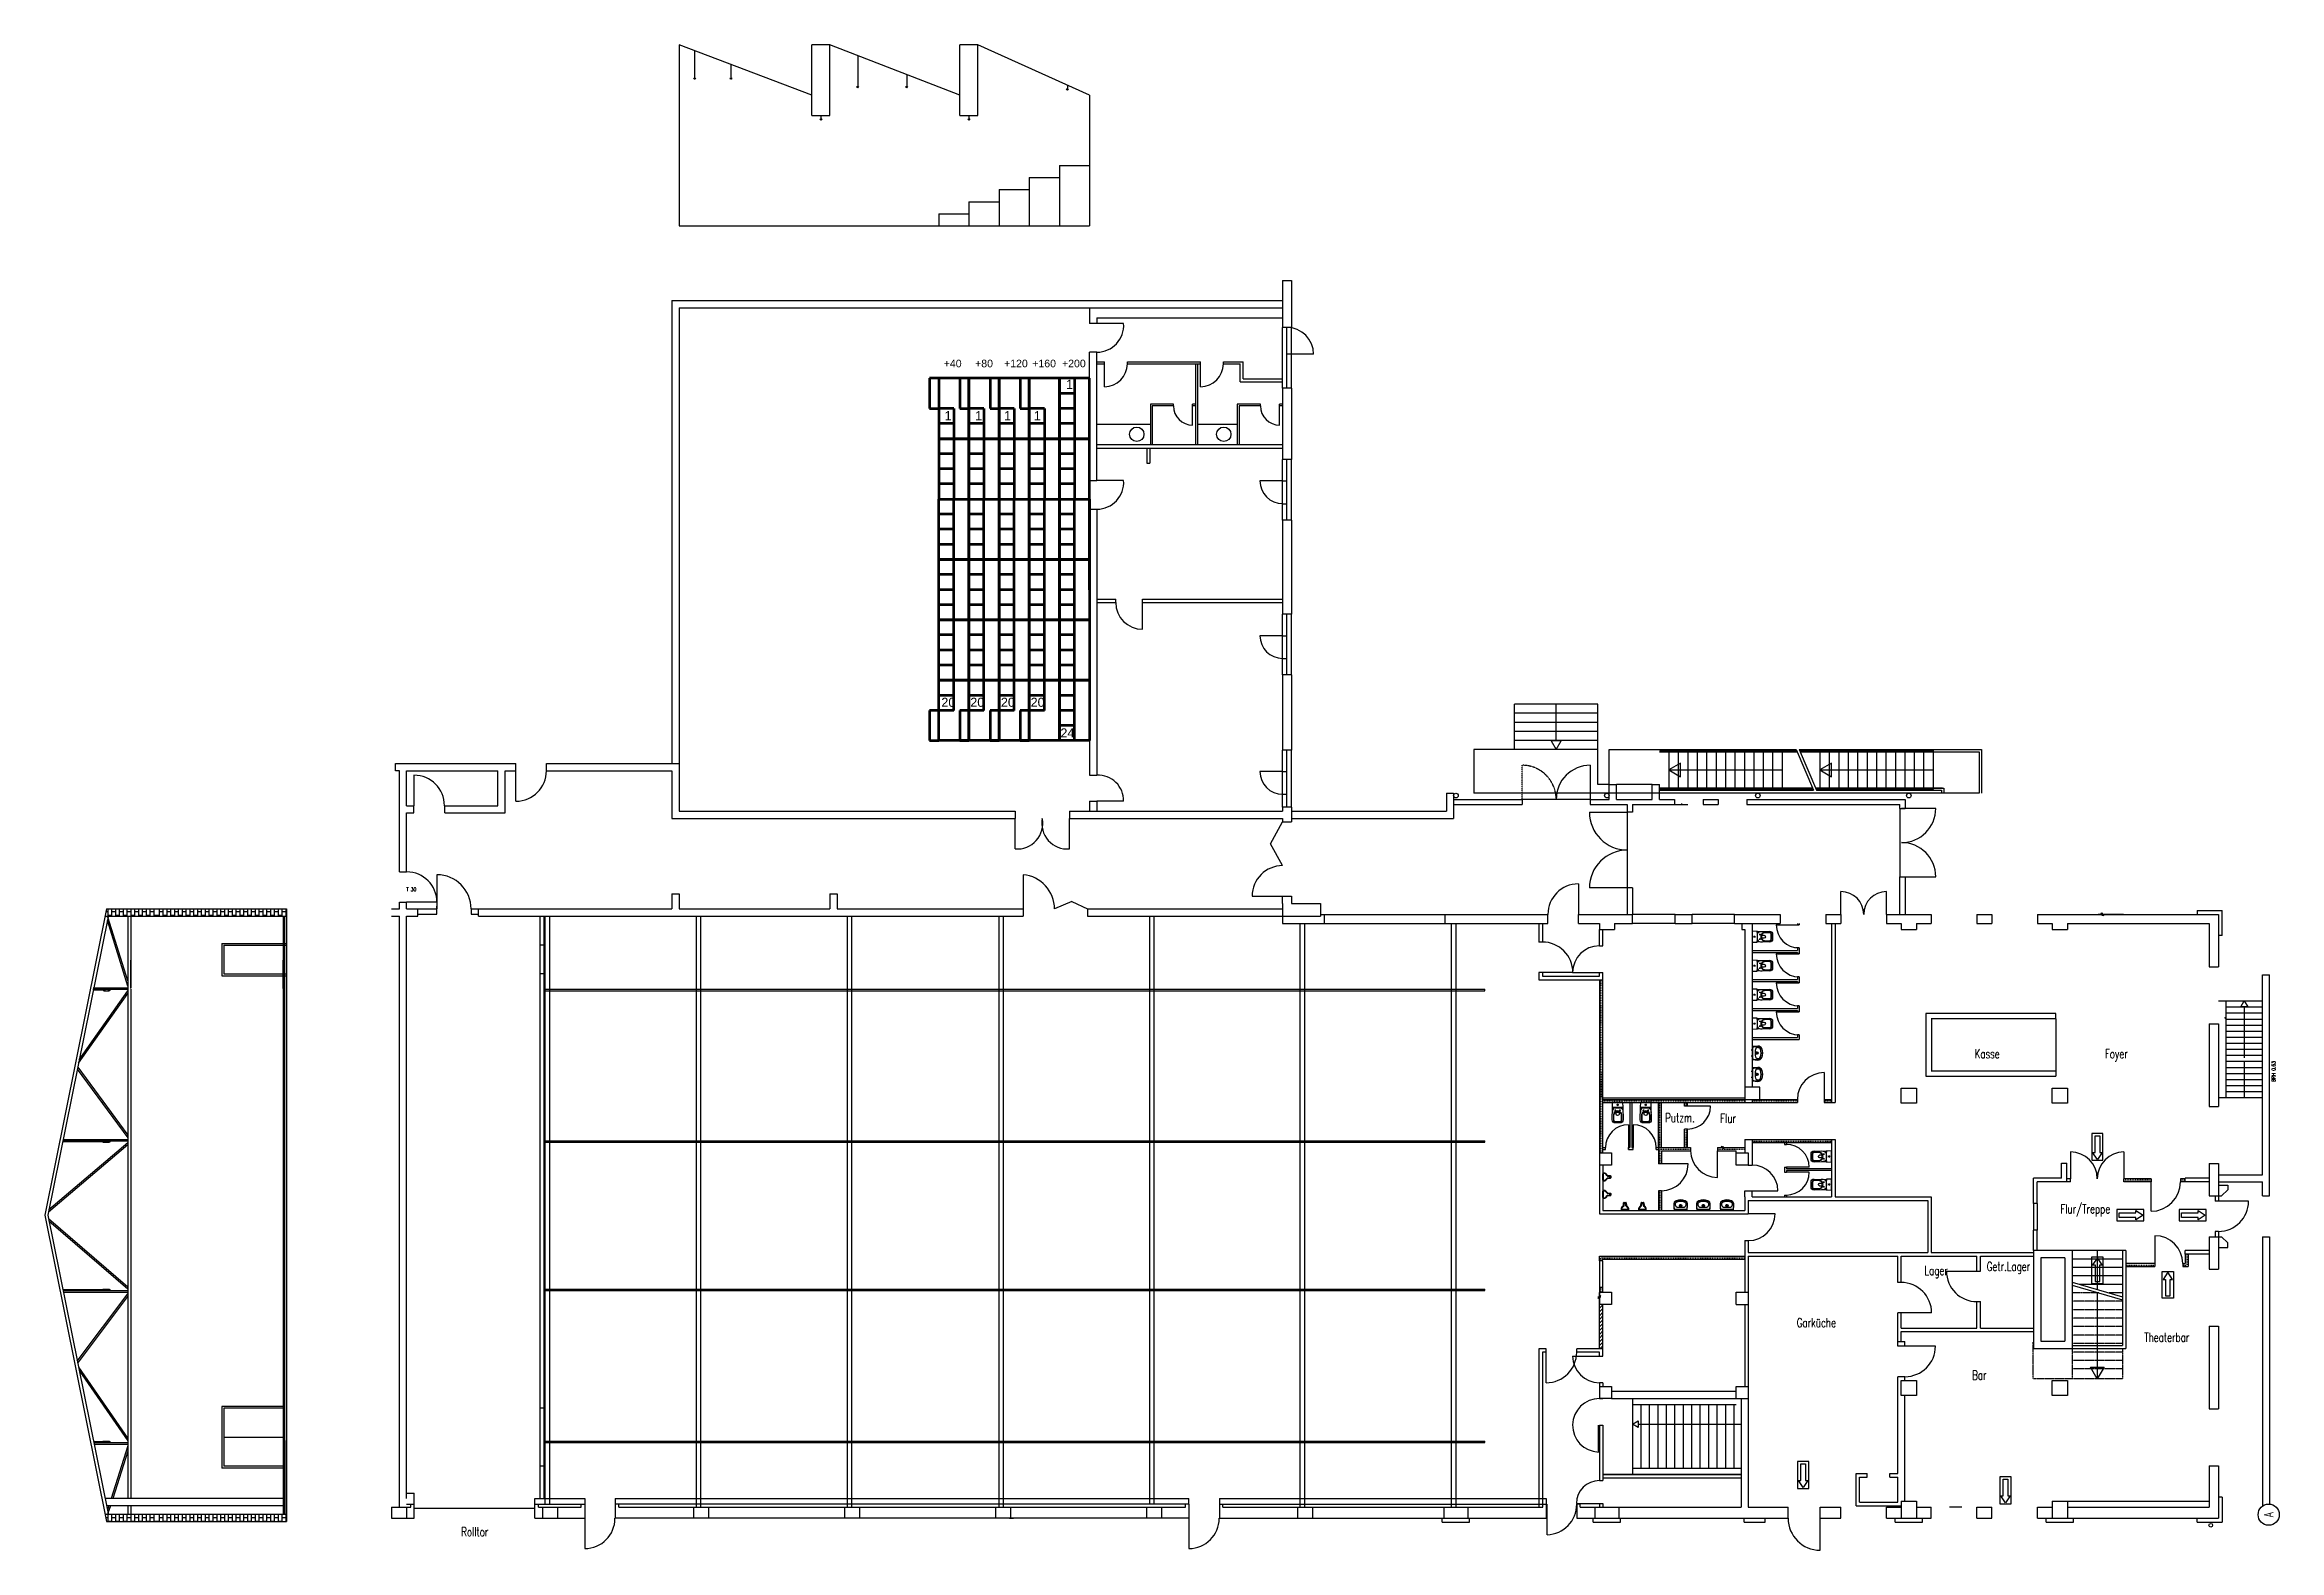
# Model space of a CAD drawing. Extents: x -72180 to 1827, y -17587 to 32277.
import ezdxf
from ezdxf.enums import TextEntityAlignment as Align

# ---------------------------------------------------------------- set-up
doc = ezdxf.new("R2010")
doc.units = 0
doc.header["$LTSCALE"] = 0.3
doc.header["$MEASUREMENT"] = 0
for name, pattern in [('AUSGEZOGEN', [0]), ('DOT2', [0.125, 0, -0.125]), ('GESTRICHELT', [0.75, 0.5, -0.25]), ('STRICHPUNKT', [1, 0.5, -0.25, 0, -0.25]), ('VERDECKT', [0.375, 0.25, -0.125])]:
    doc.linetypes.add(name, pattern=pattern)
doc.layers.get('0').update_dxf_attribs({"linetype": 'AUSGEZOGEN'})
for name, color, linetype in [('A---KANTD------', 7, 'CONTINUOUS'), ('A---KN--D------', 7, 'CONTINUOUS'), ('A---KN--Y------', 7, 'CONTINUOUS'), ('A---SA--D------', 7, 'AUSGEZOGEN'), ('LAYER01', 7, 'CONTINUOUS'), ('LAYER10', 7, 'CONTINUOUS'), ('SYMLAYER_7', 7, 'CONTINUOUS'), ('Tribühne', 5, 'CONTINUOUS')]:
    doc.layers.add(name, color=color, linetype=linetype)
doc.styles.add('ARIAL', font='ARIAL')
doc.styles.add('SIMPLEX7', font='simplexn.shx', dxfattribs={"width": 0.7})

msp = doc.modelspace()

# ---------------------------------------------------------------- texts
at = {"color": 7, "style": 'SIMPLEX7', "width": 0.7}
for s, height, p in [('T 30', 125, (-60202, 4242)), ('Kasse', 300, (-8262, -1293)), ('Foyer', 300, (-3947, -1293)), ('Putzm.', 300, (-18512, -3413)), ('Flur', 300, (-16688, -3433)), ('Flur/Treppe', 300, (-5421, -6430)), ('Getr.Lager', 300, (-7862, -8336)), ('Lager', 300, (-9922, -8471)), ('Garküche', 300, (-14153, -10197)), ('Theaterbar', 300, (-2644, -10683)), ('Bar', 300, (-8344, -11937)), ('Rolltor', 300, (-58385, -17124))]:
    msp.add_text(s, height=height, dxfattribs=at).set_placement(p)
at = {"style": 'SIMPLEX7', "width": 0.7}
for s, p in [('verlegen', (20, 22)), ('Vorh. Heizkörper', (20, 23)), ('Vorh. Heizkörper', (36, 40)), ('abbauen', (36, 40)), ('Vorh. Heizkörper', (39, 23)), ('verlegen', (39, 22))]:
    msp.add_text(s, height=0.125, dxfattribs=at).set_placement(p)
at = {"color": 7, "style": 'SIMPLEX7', "width": 0.7}
msp.add_text('BRH 0.63', height=125, rotation=90, dxfattribs=at).set_placement((1700, -2073))
msp.add_text('A', height=300, rotation=90, dxfattribs=at).set_placement((1477, -16407), align=Align.MIDDLE_CENTER)
at = {"layer": 'Tribühne', "lineweight": 106, "ltscale": 500, "attachment_point": 1, "style": 'ARIAL'}
for s, insert, char_height in [('+40', (-42405, 21844), 250), ('+80', (-41366, 21844), 250), ('+120', (-40407, 21844), 250), ('+160', (-39474, 21844), 250), ('+200', (-38488, 21844), 250), ('1', (-38355, 21179), 300), ('1', (-42378, 20141), 300), ('1', (-41366, 20141), 300), ('1', (-40407, 20141), 300), ('1', (-39421, 20141), 300), ('20', (-42485, 10649), 300), ('20', (-41526, 10649), 300), ('20', (-40513, 10649), 300), ('20', (-39528, 10649), 300), ('24', (-38542, 9633), 300)]:
    msp.add_mtext_dynamic_manual_height_columns(s, width=5191.77, gutter_width=500, heights=[0], dxfattribs=dict(at, insert=insert, char_height=char_height))

# ---------------------------------------------------------------- blocks, each defined once
blk = doc.blocks.new('KOTE1')
for p, q in [((0, 0), (-0.113, 0.195)), ((-0.113, 0.195), (0.113, 0.195)), ((0.113, 0.195), (0, 0))]:
    blk.add_line(p, q)
blk = doc.blocks.new('PROB-SCH-G41')
at = {"layer": 'LAYER01', "color": 7, "linetype": 'CONTINUOUS'}
blk.add_lwpolyline([(3244.8, 633.4), (3228.9, 633.4), (3228.9, 577.4), (3221, 577.4), (3236.9, 553.5), (3252.8, 577.4), (3244.8, 577.4)], close=True, dxfattribs=at)
at = {"layer": 'LAYER10', "color": 7, "linetype": 'CONTINUOUS'}
blk.add_lwpolyline([(3218, 550.5), (3218, 641.3), (3255.8, 641.3), (3255.8, 550.5)], close=True, dxfattribs=at)
blk = doc.blocks.new('STRICH')
for p, q in [((5, 5), (-5, -5)), ((-5, 0), (5, 0))]:
    blk.add_line(p, q)
blk = doc.blocks.new('BISA1-11')
at = {"layer": 'A---SA--D------', "color": 0, "linetype": 'STRICHPUNKT'}
for p, q in [((-0.1, -0.025), (-0.1, 0.025)), ((0.1, -0.025), (0.1, 0.025)), ((-0.05, -0.16), (0.05, -0.16)), ((0, -0.11), (0, -0.21))]:
    blk.add_line(p, q, dxfattribs=at)
at = {"layer": 'A---SA--D------', "color": 0}
blk.add_line((0.18, -0.195), (0.18, -0.195), dxfattribs=at)
for points in [[(0.23, -0.192), (0.216, 0), (-0.216, 0), (-0.23, -0.192, 0.327655), (-0.148, -0.322, 0.188791), (0.148, -0.322, 0.327655)], [(-0.22, -0.193), (-0.21, -0.058, -0.393479), (-0.18, -0.03), (0.18, -0.03, -0.393479), (0.21, -0.058), (0.22, -0.193, -0.327655), (0.144, -0.313, -0.18876), (-0.144, -0.313, -0.327655)], [(0.129, -0.276, 0.342139), (0.18, -0.19, 0.380741), (0.084, -0.105), (-0.084, -0.105, 0.380741), (-0.18, -0.19, 0.342139), (-0.129, -0.276, 0.188616)]]:
    blk.add_lwpolyline(points, format="xyb", close=True, dxfattribs=at)
for radius in [0.04, 0.032]:
    blk.add_circle((0, -0.16), radius, dxfattribs=at)
blk = doc.blocks.new('BISA3-11')
at = {"layer": 'A---SA--D------', "color": 0, "linetype": 'STRICHPUNKT'}
for p, q in [((-0.098, -0.26), (-0.058, -0.26)), ((-0.078, -0.24), (-0.078, -0.28)), ((-0.03, -0.08), (0.03, -0.08)), ((0, -0.05), (0, -0.11)), ((0.058, -0.26), (0.098, -0.26)), ((0.078, -0.24), (0.078, -0.28))]:
    blk.add_line(p, q, dxfattribs=at)
at = {"layer": 'A---SA--D------', "color": 0}
for points in [[(0.183, -0.164), (0.177, 0), (-0.177, 0), (-0.183, -0.164, 0.409558), (-0.173, -0.174, 0.026477), (0.173, -0.174, 0.409558)], [(0.143, -0.44, 0.263418), (0.068, -0.303, 0.262419), (-0.068, -0.303, 0.263418), (-0.142, -0.44), (-0.142, -0.58, 0.414214), (-0.082, -0.64), (0.083, -0.64, 0.414214), (0.143, -0.58)], [(0.133, -0.44, 0.263573), (0.063, -0.311, 0.258495), (-0.063, -0.311, 0.263573), (-0.132, -0.44), (-0.132, -0.58, 0.414214), (-0.082, -0.63), (0.083, -0.63, 0.414214), (0.133, -0.58)]]:
    blk.add_lwpolyline(points, format="xyb", close=True, dxfattribs=at)
for points in [[(0.173, -0.175), (0.183, -0.58, -0.414214), (0.083, -0.68), (-0.082, -0.68, -0.414214), (-0.182, -0.58), (-0.172, -0.175)], [(-0.099, -0.178, 0.250832), (-0.159, -0.232, 0.049817), (-0.176, -0.334, 0.062508)], [(0.063, -0.311, 0.498493), (0.05, -0.321), (0.05, -0.39, -1), (-0.05, -0.39), (-0.05, -0.321, 0.498493), (-0.063, -0.311)], [(-0.05, -0.336, -0.414214), (-0.04, -0.326), (0.04, -0.326, -0.414214), (0.05, -0.336)], [(0.099, -0.178, -0.250832), (0.159, -0.232, -0.049817), (0.176, -0.334, -0.062508)]]:
    blk.add_lwpolyline(points, format="xyb", dxfattribs=at)
for centre, radius in [((-0.078, -0.26), 0.01), ((0, -0.08), 0.02), ((0.078, -0.26), 0.01)]:
    blk.add_circle(centre, radius, dxfattribs=at)
blk.add_arc((0, -1.592), 1.428, 83.06206, 96.93794, dxfattribs=at)
blk = doc.blocks.new('PISSOIR')
at = {"layer": 'A---SA--D------', "color": 0}
for p, q in [((-0.128, -0.028), (0.128, -0.028)), ((-0.104, 0), (0.104, 0)), ((-0.044, -0.25), (-0.053, -0.155)), ((-0.031, -0.158), (-0.026, -0.216)), ((0.026, -0.263), (-0.026, -0.263)), ((0.053, -0.155), (0.044, -0.25))]:
    blk.add_line(p, q, dxfattribs=at)
for points in [[(0.128, -0.028, 0.301625), (0.112, -0.011, 0.098826), (-0.112, -0.011, 0.301583), (-0.128, -0.028)], [(-0.058, -0.148, 0.01436), (-0.054, -0.149, -0.347547), (-0.045, -0.159), (-0.037, -0.248, 0.167746), (-0.032, -0.261, 0.107846), (-0.026, -0.263)], [(0.055, -0.135, -0.01436), (0.051, -0.135, 0.343369), (0.031, -0.158), (0.026, -0.216, -0.386241), (0.005, -0.235), (-0.005, -0.235)], [(0.058, -0.148, -0.01436), (0.054, -0.149, 0.347547), (0.045, -0.159), (0.037, -0.248, -0.167746), (0.032, -0.261, -0.107846), (0.026, -0.263)]]:
    blk.add_lwpolyline(points, format="xyb", dxfattribs=at)
for centre, radius, start, end in [((-0.104, -0.023), 0.0235, 88.66926, 182.63642), ((0.104, -0.023), 0.0235, 357.36358, 91.33074), ((0.031, -0.027), 0.159, 178.97817, 180.21368), ((0.005, -0.031), 0.133, 178.57604, 241.45201), ((0.005, -0.031), 0.119, 178.57604, 241.45201), ((-0.06, -0.155), 0.007, 3.19831, 76.41662), ((-0.04, -0.074), 0.0628, 256.41661, 259.70745), ((-0.056, -0.159), 0.0245, 3.90397, 79.70745), ((-0.026, -0.244), 0.0182, 197.62725, 272.00024), ((-0.005, -0.214), 0.021, 185.52553, 270), ((0.026, -0.244), 0.0182, 267.99976, 342.37275), ((-0.005, -0.031), 0.119, 298.54799, 1.42396), ((0.06, -0.155), 0.007, 103.58339, 176.8017), ((-0.005, -0.031), 0.133, 298.54799, 1.42396), ((-0.031, -0.027), 0.159, 359.78633, 1.02184)]:
    blk.add_arc(centre, radius, start, end, dxfattribs=at)
blk = doc.blocks.new('SOIR')
blk.add_blockref('PISSOIR', (0, 0))
blk = doc.blocks.new('LUG60x30x5-0')
at = {"layer": 'A---KN--D------'}
for p, q in [((0, 0.06), (0.002, 0.06)), ((0, 0.06), (0, 0)), ((0, 0), (0.03, 0)), ((0.005, 0.057), (0.005, 0.011)), ((0.011, 0.005), (0.027, 0.005)), ((0.03, 0.002), (0.03, 0))]:
    blk.add_line(p, q, dxfattribs=at)
for centre, radius, start, end in [((0.002, 0.057), 0.003, 0, 90), ((0.011, 0.011), 0.006, 180, 270), ((0.027, 0.002), 0.003, 0, 90)]:
    blk.add_arc(centre, radius, start, end, dxfattribs=at)
blk = doc.blocks.new('Gel-Pfosten-ein')
at = {"layer": 'A---KANTD------'}
blk.add_line((0, -0.015), (0.003, -0.015), dxfattribs=at)
at = {"layer": 'A---KN--D------'}
for p, q in [((0, 0.004), (0, -0.004)), ((0.05, 0.004), (0, 0.004)), ((0.05, 0.004), (0.05, -0.004))]:
    blk.add_line(p, q, dxfattribs=at)
at = {"layer": 'A---KN--Y------'}
for p, q in [((0.004, -0.034), (0.004, -0.013)), ((0.004, -0.013), (0.007, -0.013)), ((0.004, -0.034), (0.007, -0.034)), ((0.007, -0.034), (0.007, -0.013))]:
    blk.add_line(p, q, dxfattribs=at)
at = {"layer": 'SYMLAYER_7', "color": 4}
for p, q in [((0.019, 0.004), (0.019, 0.005)), ((0.019, 0.005), (0.031, 0.005)), ((0.019, 0.004), (0.019, 0.004)), ((0.02, 0.004), (0.02, 0.004)), ((0.029, 0.008), (0.021, 0.008)), ((0.021, 0.008), (0.021, 0.005)), ((0.022, 0.008), (0.022, 0.005)), ((0.022, 0.004), (0.022, 0)), ((0.022, -0.009), (0.022, 0.003)), ((0.024, 0.004), (0.024, -0.001)), ((0.024, -0.009), (0.024, 0.004)), ((0.026, -0.001), (0.026, 0.004)), ((0.026, 0.004), (0.026, -0.009)), ((0.028, 0.008), (0.028, 0.005)), ((0.028, 0.004), (0.028, 0)), ((0.028, -0.009), (0.028, 0.003)), ((0.029, 0.005), (0.029, 0.008)), ((0.031, 0.005), (0.031, 0.004)), ((0.019, -0.009), (0.019, -0.01)), ((0.019, -0.01), (0.031, -0.01)), ((0.021, -0.013), (0.021, -0.01)), ((0.029, -0.013), (0.021, -0.013)), ((0.022, -0.013), (0.022, -0.01)), ((0.028, -0.013), (0.028, -0.01)), ((0.029, -0.01), (0.029, -0.013)), ((0.031, -0.01), (0.031, -0.009))]:
    blk.add_line(p, q, dxfattribs=at)
at = {"layer": 'A---KN--Y------', "rotation": 270}
blk.add_blockref('LUG60x30x5-0', (-0.005, -0.004), dxfattribs=at)
blk = doc.blocks.new('Gel-Pfosten-beid')
at = {"layer": 'A---KANTD------'}
for p, q in [((0, 0.015), (0.003, 0.015)), ((0, -0.015), (0.003, -0.015))]:
    blk.add_line(p, q, dxfattribs=at)
at = {"layer": 'A---KN--D------'}
for p, q in [((0.05, 0.004), (0, 0.004)), ((0, 0.004), (0, -0.004)), ((0.05, 0.004), (0.05, -0.004))]:
    blk.add_line(p, q, dxfattribs=at)
at = {"layer": 'A---KN--Y------'}
for p, q in [((0.004, 0.034), (0.007, 0.034)), ((0.004, 0.034), (0.004, 0.013)), ((0.004, 0.013), (0.007, 0.013)), ((0.007, 0.034), (0.007, 0.013)), ((0.004, -0.013), (0.007, -0.013)), ((0.004, -0.034), (0.004, -0.013)), ((0.004, -0.034), (0.007, -0.034)), ((0.007, -0.034), (0.007, -0.013))]:
    blk.add_line(p, q, dxfattribs=at)
at = {"layer": 'SYMLAYER_7', "color": 4}
for p, q in [((0.019, 0.01), (0.031, 0.01)), ((0.019, 0.009), (0.019, 0.01)), ((0.021, 0.013), (0.021, 0.01)), ((0.029, 0.013), (0.021, 0.013)), ((0.022, 0.013), (0.022, 0.01)), ((0.022, -0.009), (0.022, 0.009)), ((0.024, -0.009), (0.024, 0.009)), ((0.026, 0.009), (0.026, -0.009)), ((0.028, 0.013), (0.028, 0.01)), ((0.028, -0.009), (0.028, 0.009)), ((0.029, 0.01), (0.029, 0.013)), ((0.031, 0.01), (0.031, 0.009)), ((0.019, -0.009), (0.019, -0.01)), ((0.019, -0.01), (0.031, -0.01)), ((0.021, -0.013), (0.021, -0.01)), ((0.029, -0.013), (0.021, -0.013)), ((0.022, -0.013), (0.022, -0.01)), ((0.028, -0.013), (0.028, -0.01)), ((0.029, -0.01), (0.029, -0.013)), ((0.031, -0.01), (0.031, -0.009))]:
    blk.add_line(p, q, dxfattribs=at)
at = {"layer": 'A---KN--Y------', "extrusion": (0, 0, -1), "zscale": -1, "rotation": 90}
blk.add_blockref('LUG60x30x5-0', (0.005, 0.004), dxfattribs=at)
at = {"layer": 'A---KN--Y------', "rotation": 270}
blk.add_blockref('LUG60x30x5-0', (-0.005, -0.004), dxfattribs=at)

# ---------------------------------------------------------------- hatches: boundary and pattern name
h = msp.add_hatch()
h.set_pattern_fill('ANSI31', scale=700, style=0)
h.set_pattern_definition([(45, (-63194.06, -37716.95), (-61.87184, 61.87184), [])])
h.paths.add_polyline_path([(-20577, -9442), (-20692, -9442), (-20692, -10912), (-20577, -10912)])

# ---------------------------------------------------------------- linework, layer by layer
at = {"ltscale": 500}
for p, q in [((-51172, 32277), (-51172, 26277)), ((-46772, 30607), (-51172, 32277)), ((-50654, 32081), (-50654, 31182)), ((-46772, 29937), (-46772, 32277)), ((-46172, 32277), (-46772, 32277)), ((-46172, 29937), (-46172, 32277)), ((-41872, 30607), (-46172, 32277)), ((-45253, 31920), (-45253, 30903)), ((-41272, 32277), (-41872, 32277)), ((-41872, 29937), (-41872, 32277)), ((-41272, 29937), (-41272, 32277)), ((-37572, 30607), (-41272, 32277)), ((-49454, 31625), (-49454, 31182)), ((-43630, 31290), (-43630, 30903)), ((-38311, 30941), (-38311, 30822)), ((-37572, 30607), (-37572, 26277)), ((-46772, 29937), (-46172, 29937)), ((-46472, 29937), (-46472, 29828)), ((-41872, 29937), (-41272, 29937)), ((-41572, 29937), (-41572, 29828)), ((-51172, 26277), (-37572, 26277)), ((-37332, 23233), (-37332, 23043)), ((-37572, 17843), (-37572, 22093)), ((-37332, 17843), (-37332, 22093)), ((-37572, 8083), (-37332, 8083)), ((-37572, 7223), (-37332, 7223)), ((-60192, -15872), (-60192, 3413)), ((-55772, -15872), (-55772, 3413)), ((-55642, -15872), (-55642, 3413)), ((-55642, 2453), (-55772, 2453)), ((-69330, 1018), (-69330, 1960)), ((-64280, 1018), (-64280, 1960)), ((-55642, 1503), (-55772, 1503)), ((-5577, 18), (-5577, -1712)), ((-55642, -12882), (-55772, -12882)), ((-66250, -13842), (-64280, -13842)), ((-55642, -14802), (-55772, -14802)), ((-55942, -16200), (-59942, -16200))]:
    msp.add_line(p, q, dxfattribs=at)
for p, q in [((-31182, 24463), (-30882, 24463)), ((-31182, 24463), (-31182, 23233)), ((-30882, 24463), (-30882, 23473)), ((-51412, 23803), (-51412, 8473)), ((-51412, 23803), (-31182, 23803)), ((-51172, 23563), (-51172, 6893)), ((-51172, 23563), (-31182, 23563)), ((-37572, 23563), (-37572, 23043)), ((-37332, 23043), (-37572, 23043)), ((-37332, 23043), (-37572, 23043)), ((-37332, 23233), (-31182, 23233)), ((-36447, 23043), (-37332, 23043)), ((-31182, 23233), (-31182, 22913)), ((-30882, 23473), (-30882, 22913)), ((-30882, 22913), (-31182, 22913)), ((-31182, 20903), (-31182, 22913)), ((-31042, 20903), (-31042, 22913)), ((-30882, 20903), (-30882, 22913)), ((-37332, 22093), (-37572, 22093)), ((-37332, 21771), (-37082, 21771)), ((-37332, 21711), (-37082, 21711)), ((-37082, 21711), (-37082, 21771)), ((-37082, 20951), (-37082, 21711)), ((-36322, 21771), (-33902, 21771)), ((-36322, 21711), (-36322, 21771)), ((-36322, 21711), (-33902, 21711)), ((-34062, 21711), (-34062, 19033)), ((-34002, 21711), (-34002, 19033)), ((-33902, 21711), (-33902, 21771)), ((-33902, 20951), (-33902, 21711)), ((-33142, 21711), (-33142, 21771)), ((-33142, 21771), (-32492, 21771)), ((-33142, 21711), (-32592, 21711)), ((-32592, 21111), (-32592, 21711)), ((-32492, 21211), (-32492, 21771)), ((-30157, 22028), (-31042, 22028)), ((-32592, 21111), (-31182, 21111)), ((-32492, 21211), (-31182, 21211)), ((-31182, 20903), (-31182, 18538)), ((-30882, 20903), (-31182, 20903)), ((-30882, 20903), (-30882, 18538)), ((-35562, 20372), (-35562, 19033)), ((-34797, 20372), (-35562, 20372)), ((-35502, 20312), (-35502, 19033)), ((-34797, 20312), (-35502, 20312)), ((-34797, 20312), (-34797, 20372)), ((-34062, 20372), (-34162, 20372)), ((-34162, 20312), (-34162, 20372)), ((-34062, 20312), (-34162, 20312)), ((-34162, 19677), (-34162, 20312)), ((-32682, 20372), (-32682, 19033)), ((-31917, 20372), (-32682, 20372)), ((-32622, 20312), (-32622, 19033)), ((-31917, 20312), (-32622, 20312)), ((-31917, 20312), (-31917, 20372)), ((-31182, 20372), (-31282, 20372)), ((-31282, 20312), (-31282, 20372)), ((-31182, 20312), (-31282, 20312)), ((-31282, 19677), (-31282, 20312)), ((-35562, 19702), (-37332, 19702)), ((-32682, 19702), (-34002, 19702)), ((-37332, 19033), (-31182, 19033)), ((-37332, 18918), (-31182, 18918)), ((-35682, 18918), (-35682, 18418)), ((-35582, 18918), (-35582, 18418)), ((-30882, 18538), (-31182, 18538)), ((-31182, 16528), (-31182, 18538)), ((-31042, 16528), (-31042, 18538)), ((-30882, 16528), (-30882, 18538)), ((-37572, 17843), (-37332, 17843)), ((-37572, 17843), (-37332, 17843)), ((-36447, 17843), (-37332, 17843)), ((-35682, 18418), (-35582, 18418)), ((-31182, 17829), (-31934, 17829)), ((-31182, 17829), (-31042, 17829)), ((-31182, 17076), (-31042, 17076)), ((-37572, 16893), (-37572, 8083)), ((-37572, 16893), (-37332, 16893)), ((-37332, 16893), (-37332, 8083)), ((-31182, 16528), (-31182, 13413)), ((-30882, 16528), (-31182, 16528)), ((-30882, 16528), (-30882, 13413)), ((-37332, 13918), (-36708, 13918)), ((-37332, 13803), (-36708, 13803)), ((-36708, 13803), (-36708, 13918)), ((-35823, 13803), (-35823, 13918)), ((-35823, 13918), (-34692, 13918)), ((-35823, 12918), (-35823, 13803)), ((-35823, 13803), (-34692, 13803)), ((-34692, 13918), (-31182, 13918)), ((-34692, 13803), (-31182, 13803)), ((-30882, 13413), (-31182, 13413)), ((-31182, 11403), (-31182, 13413)), ((-31042, 11403), (-31042, 13413)), ((-30882, 11403), (-30882, 13413)), ((-31182, 12704), (-31934, 12704)), ((-31182, 12704), (-31042, 12704)), ((-31182, 11951), (-31042, 11951)), ((-31182, 11403), (-31182, 8913)), ((-30882, 11403), (-31182, 11403)), ((-30882, 11403), (-30882, 8913)), ((-30882, 8913), (-31182, 8913)), ((-31182, 7028), (-31182, 8913)), ((-31042, 7028), (-31042, 8913)), ((-30882, 7028), (-30882, 8913)), ((-51412, 8233), (-51412, 6653)), ((-31182, 8204), (-31934, 8204)), ((-31182, 8204), (-31042, 8204)), ((-31182, 7451), (-31042, 7451)), ((-51172, 6893), (-40042, 6893)), ((-40042, 6893), (-40042, 6653)), ((-38242, 6893), (-37182, 6893)), ((-38242, 6893), (-38242, 6653)), ((-37572, 7223), (-37572, 6893)), ((-37332, 7223), (-37332, 6893)), ((-36447, 7223), (-37332, 7223)), ((-37182, 6893), (-31182, 6893)), ((-31182, 7028), (-31182, 6893)), ((-30882, 7028), (-31182, 7028)), ((-30882, 7028), (-30882, 6538)), ((-51412, 6653), (-40042, 6653)), ((-40042, 5643), (-40042, 6653)), ((-38242, 6653), (-31182, 6653)), ((-38242, 5643), (-38242, 6653)), ((-31182, 6653), (-31182, 6538)), ((-31182, 6538), (-30882, 6538)), ((-59192, 3478), (-59192, 3742)), ((-70129, 3663), (-72180, -6487)), ((-70082, 3393), (-72078, -6487)), ((-70180, 3413), (-70082, 3393)), ((-70180, 3413), (-70082, 3393)), ((-70180, 3413), (-64175, 3413)), ((-70129, 3663), (-64175, 3663)), ((-69430, 1099), (-70102, 3274)), ((-69430, 1274), (-70083, 3387)), ((-69430, 3413), (-69330, 3413)), ((-69430, 3413), (-69330, 3413)), ((-69430, 3413), (-69430, -15872)), ((-69330, 3413), (-69330, 1043)), ((-64280, 3413), (-64280, -16387)), ((-64235, 3413), (-64235, -16387)), ((-64175, 3663), (-64175, -16637)), ((-58057, 3653), (-58057, 3478)), ((-55615, 3413), (-55615, -16062)), ((-55465, 3413), (-55465, -16062)), ((-50605, 3413), (-50605, -16162)), ((-50455, 3413), (-50455, -16162)), ((-45605, 3413), (-45605, -16162)), ((-45455, 3413), (-45455, -16162)), ((-40585, 3413), (-40585, -16162)), ((-40435, 3413), (-40435, -16162)), ((-35595, 3413), (-35595, -16062)), ((-35445, 3413), (-35445, -16062)), ((-30595, -16162), (-30595, 3173)), ((-30445, -16162), (-30445, 3173)), ((-25585, -16162), (-25585, 3173)), ((-25435, -16162), (-25435, 3173)), ((-66310, 2513), (-64175, 2513)), ((-66310, 2513), (-66310, 1443)), ((-66250, 2453), (-64175, 2453)), ((-66250, 2453), (-66250, 1503)), ((-66250, 1503), (-64175, 1503)), ((-71061, -1456), (-69430, 852)), ((-71038, -1339), (-69430, 937)), ((-70583, 993), (-69430, 993)), ((-70583, 993), (-69430, 993)), ((-70572, 1043), (-69430, 1043)), ((-70572, 1043), (-69430, 1043)), ((-70572, 1043), (-69430, 1043)), ((-70572, 993), (-69430, 993)), ((-69330, 993), (-69330, -15872)), ((-66310, 1443), (-64175, 1443)), ((21, 23), (25, 23)), ((39, 23), (37, 23)), ((-71100, -1649), (-69430, -3921)), ((-71087, -1583), (-69430, -3837)), ((-72055, -6374), (-69430, -4149)), ((-72039, -6295), (-69430, -4083)), ((-71583, -4027), (-69430, -4027)), ((-71583, -4027), (-69430, -4027)), ((-71572, -3977), (-69430, -3977)), ((-71572, -3977), (-69430, -3977)), ((-72180, -6487), (-70129, -16637)), ((-72078, -6487), (-70082, -16367)), ((-72055, -6601), (-69430, -8866)), ((-72039, -6679), (-69430, -8931)), ((-71583, -8987), (-69430, -8987)), ((-71572, -9037), (-69430, -9037)), ((-71100, -11325), (-69430, -9093)), ((-71087, -11391), (-69430, -9178)), ((-71061, -11518), (-69430, -13882)), ((-71038, -11635), (-69430, -13966)), ((-64280, -12822), (-66310, -12822)), ((-66310, -12822), (-66310, -14862)), ((-64280, -12882), (-66250, -12882)), ((-66250, -12882), (-66250, -14802)), ((-70555, -14022), (-69430, -14022)), ((-64175, -16637), (-64175, -13949)), ((-70545, -14072), (-69430, -14072)), ((-70545, -14072), (-69430, -14072)), ((-69430, -14128), (-69982, -15872)), ((-69430, -14303), (-69928, -15872)), ((-64280, -14862), (-66310, -14862)), ((-64280, -14802), (-66250, -14802)), ((-64280, -15872), (-70182, -15872)), ((-64280, -16112), (-70133, -16112)), ((-70058, -16112), (-70102, -16249)), ((-70004, -16112), (-70083, -16361)), ((-69430, -16112), (-69430, -16387)), ((-69330, -16112), (-69330, -16387)), ((-70180, -16387), (-70082, -16367)), ((-70180, -16387), (-64175, -16387)), ((-70129, -16637), (-64175, -16637)), ((-69430, -16387), (-69330, -16387))]:
    msp.add_line(p, q)
at = {"color": 7}
for p, q in [((-23502, 8933), (-23502, 10433)), ((-20742, 10433), (-23502, 10433)), ((-22122, 9225), (-22122, 10433)), ((-20742, 7773), (-20742, 10433)), ((-20742, 10133), (-23502, 10133)), ((-20742, 9833), (-23502, 9833)), ((-20742, 8933), (-24852, 8933)), ((-24852, 8933), (-24852, 7483)), ((-20742, 9533), (-23502, 9533)), ((-20742, 9233), (-23502, 9233)), ((-20367, 7773), (-20367, 8933)), ((-14179, 8933), (-13600, 7583)), ((-14079, 8933), (-13500, 7583)), ((-14079, 8933), (-9288, 8933)), ((-13394, 8918), (-14073, 8918)), ((-12144, 8918), (-13385, 8918)), ((-12149, 8892), (-12152, 8892)), ((-12152, 8892), (-12152, 8884)), ((-12152, 8890), (-12149, 8890)), ((-12152, 8885), (-12149, 8885)), ((-12152, 8884), (-12149, 8884)), ((-12149, 8882), (-12149, 8894)), ((-12149, 8894), (-12148, 8894)), ((-12148, 8882), (-12149, 8882)), ((-12148, 8891), (-12136, 8891)), ((-12135, 8889), (-12148, 8889)), ((-12148, 8886), (-12135, 8886)), ((-12148, 8884), (-12136, 8884)), ((-12135, 8913), (-12143, 8913)), ((-12143, 8913), (-12135, 8913)), ((-12143, 8913), (-12143, 8863)), ((-12143, 8891), (-12139, 8891)), ((-12138, 8889), (-12143, 8889)), ((-12143, 8889), (-12130, 8889)), ((-12143, 8886), (-12138, 8886)), ((-12130, 8886), (-12143, 8886)), ((-12143, 8884), (-12139, 8884)), ((-12130, 8891), (-12142, 8891)), ((-12130, 8884), (-12142, 8884)), ((-12140, 8889), (-12135, 8889)), ((-12135, 8886), (-12140, 8886)), ((-12135, 8891), (-12139, 8891)), ((-12135, 8884), (-12139, 8884)), ((-10894, 8918), (-12135, 8918)), ((-12135, 8913), (-12135, 8863)), ((-12129, 8894), (-12130, 8894)), ((-12130, 8882), (-12129, 8882)), ((-12129, 8882), (-12129, 8894)), ((-12129, 8892), (-12126, 8892)), ((-12126, 8890), (-12129, 8890)), ((-12126, 8885), (-12129, 8885)), ((-12126, 8884), (-12129, 8884)), ((-12126, 8892), (-12126, 8884)), ((-9644, 8918), (-10885, 8918)), ((-9288, 8933), (-8038, 8933)), ((-8038, 8933), (-8038, 7483)), ((-60557, 8473), (-56572, 8473)), ((-60557, 8233), (-60557, 8473)), ((-60432, 8233), (-60557, 8233)), ((-60432, 4880), (-60432, 8233)), ((-60192, 8233), (-57169, 8233)), ((-60192, 7073), (-60192, 8233)), ((-57169, 7073), (-57169, 8233)), ((-56929, 8233), (-56572, 8233)), ((-56929, 6833), (-56929, 8233)), ((-56572, 8233), (-56572, 8473)), ((-56572, 7223), (-56572, 8233)), ((-55562, 8233), (-55562, 8473)), ((-55562, 8473), (-51172, 8473)), ((-55562, 8233), (-51412, 8233)), ((-51412, 8233), (-51412, 6653)), ((-51172, 8473), (-51172, 6893)), ((-20992, 8413), (-20992, 7283)), ((-14050, 8866), (-13404, 8866)), ((-13404, 8863), (-14049, 8863)), ((-13423, 8858), (-14047, 8858)), ((-14047, 8858), (-9288, 8858)), ((-13389, 8858), (-13389, 7658)), ((-13389, 8258), (-9639, 8258)), ((-13374, 8866), (-12154, 8866)), ((-12154, 8863), (-13374, 8863)), ((-13355, 8858), (-12173, 8858)), ((-13077, 8858), (-13077, 7658)), ((-12764, 8858), (-12764, 7658)), ((-12452, 8858), (-12452, 7658)), ((-12173, 8867), (-12173, 8870)), ((-12173, 8870), (-12152, 8870)), ((-12173, 8867), (-12152, 8867)), ((-12154, 8863), (-12154, 8866)), ((-12152, 8867), (-12152, 8870)), ((-12135, 8863), (-12143, 8863)), ((-12143, 8863), (-12135, 8863)), ((-12139, 8858), (-12139, 7658)), ((-12127, 8867), (-12127, 8870)), ((-12105, 8870), (-12127, 8870)), ((-12105, 8867), (-12127, 8867)), ((-12124, 8866), (-10904, 8866)), ((-12124, 8863), (-12124, 8866)), ((-10904, 8863), (-12124, 8863)), ((-10923, 8858), (-12115, 8858)), ((-12105, 8867), (-12105, 8870)), ((-11827, 8858), (-11827, 7658)), ((-11514, 8858), (-11514, 7658)), ((-11202, 8858), (-11202, 7658)), ((-10889, 8858), (-10889, 7658)), ((-10874, 8866), (-9654, 8866)), ((-9654, 8863), (-10874, 8863)), ((-10855, 8858), (-9673, 8858)), ((-10577, 8858), (-10577, 7658)), ((-10264, 8858), (-10264, 7658)), ((-9952, 8858), (-9952, 7658)), ((-9639, 8858), (-9639, 7658)), ((-9288, 8858), (-8113, 8858)), ((-8113, 8858), (-8113, 7483)), ((-59949, 8083), (-59949, 7073)), ((-25757, 7483), (-25517, 7483)), ((-25757, 7483), (-25757, 6893)), ((-25517, 7483), (-25517, 6653)), ((-18702, 7483), (-24852, 7483)), ((-20367, 7283), (-20367, 7773)), ((-20367, 7773), (-20127, 7773)), ((-20127, 7283), (-20127, 7773)), ((-18942, 7773), (-18702, 7773)), ((-18942, 7283), (-18942, 7773)), ((-18702, 7283), (-18702, 7773)), ((-13423, 7658), (-13532, 7658)), ((-13532, 7658), (-9288, 7658)), ((-13404, 7653), (-13530, 7653)), ((-13529, 7650), (-13404, 7650)), ((-13394, 7598), (-13506, 7598)), ((-13500, 7583), (-9363, 7583)), ((-12144, 7598), (-13385, 7598)), ((-12154, 7653), (-13374, 7653)), ((-13374, 7650), (-12154, 7650)), ((-13355, 7658), (-12173, 7658)), ((-12173, 7649), (-12173, 7646)), ((-12173, 7649), (-12152, 7649)), ((-12173, 7646), (-12152, 7646)), ((-12154, 7653), (-12154, 7650)), ((-12152, 7649), (-12152, 7646)), ((-12152, 7624), (-12152, 7632)), ((-12152, 7632), (-12149, 7632)), ((-12152, 7630), (-12149, 7630)), ((-12152, 7625), (-12149, 7625)), ((-12149, 7624), (-12152, 7624)), ((-12148, 7634), (-12149, 7634)), ((-12149, 7634), (-12149, 7622)), ((-12149, 7622), (-12148, 7622)), ((-12148, 7631), (-12136, 7631)), ((-12148, 7629), (-12135, 7629)), ((-12135, 7626), (-12148, 7626)), ((-12148, 7624), (-12136, 7624)), ((-12143, 7603), (-12143, 7653)), ((-12143, 7653), (-12135, 7653)), ((-12135, 7653), (-12143, 7653)), ((-12143, 7631), (-12139, 7631)), ((-12130, 7629), (-12143, 7629)), ((-12143, 7629), (-12138, 7629)), ((-12143, 7626), (-12130, 7626)), ((-12138, 7626), (-12143, 7626)), ((-12143, 7624), (-12139, 7624)), ((-12143, 7603), (-12135, 7603)), ((-12135, 7603), (-12143, 7603)), ((-12130, 7631), (-12142, 7631)), ((-12130, 7624), (-12142, 7624)), ((-12135, 7629), (-12140, 7629)), ((-12140, 7626), (-12135, 7626)), ((-12135, 7631), (-12139, 7631)), ((-12135, 7624), (-12139, 7624)), ((-12135, 7603), (-12135, 7653)), ((-10894, 7598), (-12135, 7598)), ((-12130, 7634), (-12129, 7634)), ((-12129, 7622), (-12130, 7622)), ((-12129, 7634), (-12129, 7622)), ((-12126, 7632), (-12129, 7632)), ((-12126, 7630), (-12129, 7630)), ((-12126, 7625), (-12129, 7625)), ((-12129, 7624), (-12126, 7624)), ((-12127, 7649), (-12127, 7646)), ((-12105, 7649), (-12127, 7649)), ((-12105, 7646), (-12127, 7646)), ((-12126, 7624), (-12126, 7632)), ((-12124, 7653), (-12124, 7650)), ((-10904, 7653), (-12124, 7653)), ((-12124, 7650), (-10904, 7650)), ((-10923, 7658), (-12115, 7658)), ((-12105, 7649), (-12105, 7646)), ((-9644, 7598), (-10885, 7598)), ((-9654, 7653), (-10874, 7653)), ((-10874, 7650), (-9654, 7650)), ((-10855, 7658), (-9673, 7658)), ((-9331, 7658), (-9615, 7658)), ((-9363, 7583), (-9363, 7483)), ((-9288, 7658), (-9288, 7583)), ((-9288, 7583), (-9288, 7483)), ((-8113, 7483), (-9288, 7483)), ((-60192, 7073), (-59949, 7073)), ((-60192, 6833), (-59949, 6833)), ((-60192, 4880), (-60192, 6833)), ((-59949, 6833), (-59949, 7073)), ((-58929, 7073), (-57169, 7073)), ((-58929, 6833), (-58929, 7073)), ((-58929, 6833), (-56929, 6833)), ((-51172, 6893), (-40042, 6893)), ((-38242, 6893), (-37422, 6893)), ((-37182, 6893), (-31182, 6893)), ((-30882, 7028), (-31182, 7028)), ((-31182, 7028), (-31182, 6893)), ((-30882, 7028), (-30882, 6538)), ((-30882, 6893), (-25757, 6893)), ((-25517, 7283), (-23252, 7283)), ((-25517, 7108), (-23252, 7108)), ((-23252, 7283), (-23252, 7108)), ((-20992, 7283), (-23252, 7283)), ((-21022, 6858), (-19767, 6858)), ((-20992, 7283), (-20367, 7283)), ((-20992, 7283), (-20992, 7108)), ((-20992, 7108), (-19767, 7108)), ((-20127, 7283), (-18942, 7283)), ((-19767, 7108), (-19767, 6858)), ((-19592, 6858), (-19767, 6858)), ((-19767, 6858), (-19767, 4348)), ((-19592, 7108), (-19592, 6858)), ((-19592, 7108), (-18202, 7108)), ((-18958, 7108), (-17758, 7108)), ((-18702, 7283), (-18202, 7283)), ((-18202, 7283), (-18202, 7108)), ((-17958, 7128), (-17958, 7148)), ((-17252, 7283), (-16752, 7283)), ((-17252, 7283), (-17252, 7108)), ((-17252, 7108), (-16752, 7108)), ((-16752, 7283), (-16752, 7108)), ((-15802, 7283), (-10567, 7283)), ((-15802, 7283), (-15802, 7108)), ((-15802, 7108), (-10742, 7108)), ((-10742, 6983), (-10742, 7108)), ((-10742, 6983), (-10567, 6983)), ((-10742, 6983), (-10742, 4723)), ((-9552, 6983), (-10682, 6983)), ((-10567, 7283), (-10567, 6983)), ((-51412, 6653), (-40042, 6653)), ((-40042, 5643), (-40042, 6653)), ((-38242, 6653), (-31182, 6653)), ((-38242, 5643), (-38242, 6653)), ((-31582, 5813), (-31182, 6538)), ((-31182, 6653), (-31182, 6538)), ((-31182, 6538), (-30882, 6538)), ((-30882, 6653), (-25517, 6653)), ((-31182, 5088), (-31582, 5813)), ((-60432, 4880), (-60192, 4880)), ((-59192, 4788), (-59192, 3653)), ((-39772, 4788), (-39772, 3653)), ((-21387, 4483), (-21387, 3473)), ((-10742, 3473), (-10742, 4723)), ((-10742, 4723), (-10567, 4723)), ((-10682, 4723), (-9552, 4723)), ((-10567, 4723), (-10567, 3473)), ((-60432, 3875), (-60192, 3875)), ((-60432, 3653), (-60432, 3875)), ((-59187, 3875), (-60192, 3875)), ((-60192, 3653), (-60192, 3875)), ((-51412, 4153), (-51412, 3653)), ((-51412, 4153), (-51172, 4153)), ((-51172, 4153), (-51172, 3653)), ((-46172, 4153), (-45932, 4153)), ((-46172, 4153), (-46172, 3653)), ((-45932, 4153), (-45932, 3653)), ((-38167, 3903), (-38735, 3653)), ((-38167, 3903), (-37642, 3653)), ((-32192, 4078), (-31182, 4078)), ((-31182, 4078), (-30882, 4078)), ((-31182, 3838), (-31182, 4078)), ((-31182, 3838), (-31182, 3653)), ((-30882, 4078), (-30882, 3838)), ((-30882, 3838), (-29932, 3838)), ((-29932, 3838), (-29932, 3413)), ((-19767, 4348), (-21022, 4348)), ((-19767, 4348), (-19767, 3473)), ((-19592, 4348), (-19767, 4348)), ((-19592, 4348), (-19592, 3473)), ((-12692, 3473), (-12692, 4228)), ((-11182, 3473), (-11182, 4228)), ((-60694, 3653), (-60432, 3653)), ((-60694, 3413), (-60432, 3413)), ((-60432, -16162), (-60432, 3413)), ((-60192, 3653), (-59822, 3653)), ((-60192, 3413), (-59822, 3413)), ((-59822, 3653), (-59192, 3653)), ((-59822, 3413), (-59822, 3653)), ((-59822, 3478), (-59192, 3478)), ((-58057, 3653), (-57812, 3653)), ((-58057, 3478), (-57812, 3478)), ((-57812, 3413), (-57812, 3653)), ((-57812, 3653), (-51412, 3653)), ((-57812, 3413), (-39772, 3413)), ((-51172, 3653), (-46172, 3653)), ((-45932, 3653), (-39772, 3653)), ((-39772, 3653), (-39772, 3413)), ((-37642, 3653), (-31182, 3653)), ((-37642, 3653), (-37642, 3413)), ((-37642, 3413), (-29932, 3413)), ((-31182, 3653), (-31182, 3173)), ((-31182, 3173), (-29807, 3173)), ((-29932, 3473), (-29807, 3473)), ((-29807, 3473), (-25807, 3473)), ((-29807, 3473), (-29807, 3173)), ((-29807, 3173), (-25807, 3173)), ((-25807, 3473), (-25807, 3173)), ((-25807, 3473), (-22397, 3473)), ((-25807, 3173), (-22397, 3173)), ((-22692, 3173), (-22692, 2558)), ((-22577, 3173), (-22577, 2558)), ((-22397, 3173), (-22397, 3473)), ((-21387, 3473), (-19592, 3473)), ((-21387, 3173), (-21387, 3473)), ((-21387, 3173), (-20692, 3173)), ((-20692, 3173), (-20692, 2973)), ((-20692, 2973), (-20192, 2973)), ((-20692, 2433), (-20692, 2973)), ((-20577, 2433), (-20577, 2973)), ((-20192, 3173), (-20192, 2973)), ((-20192, 3173), (-19592, 3173)), ((-19592, 3173), (-19592, 3473)), ((-18182, 3473), (-19592, 3473)), ((-18182, 3173), (-19592, 3173)), ((-18182, 3473), (-17622, 3473)), ((-18182, 3173), (-18182, 3473)), ((-18182, 3173), (-17622, 3173)), ((-17622, 3173), (-17622, 3473)), ((-16212, 3473), (-17622, 3473)), ((-16212, 3173), (-17622, 3173)), ((-16212, 3473), (-14702, 3473)), ((-16212, 3173), (-16212, 3473)), ((-16212, 3173), (-14702, 3173)), ((-15974, 3173), (-15974, 2973)), ((-15974, 2973), (-15874, 2973)), ((-15874, 2973), (-15874, -2247)), ((-15634, 3173), (-15634, -2247)), ((-14834, 3123), (-14074, 3123)), ((-14702, 3473), (-14702, 3173)), ((-14134, 3173), (-14134, 3123)), ((-14134, 3173), (-14134, 3123)), ((-14074, 3123), (-14134, 3123)), ((-14074, 3123), (-14134, 3123)), ((-14074, 3173), (-14074, 3123)), ((-14074, 3173), (-14074, 3123)), ((-13192, 3473), (-12692, 3473)), ((-13192, 3473), (-13192, 3173)), ((-13192, 3173), (-12692, 3173)), ((-12999, 3173), (-12999, -2752)), ((-12884, 3173), (-12884, -2752)), ((-12692, 3473), (-12692, 3173)), ((-11182, 3473), (-9702, 3473)), ((-11182, 3473), (-11182, 3173)), ((-11182, 3173), (-10692, 3173)), ((-10692, 3173), (-10692, 2973)), ((-10692, 2973), (-10192, 2973)), ((-10192, 3173), (-10192, 2973)), ((-10192, 3173), (-9702, 3173)), ((-9702, 3473), (-9702, 3173)), ((-8192, 3473), (-7692, 3473)), ((-8192, 3473), (-8192, 3173)), ((-8192, 3173), (-7692, 3173)), ((-7692, 3473), (-7692, 3173)), ((-6182, 3473), (-192, 3473)), ((-6182, 3473), (-6182, 3173)), ((-6182, 3173), (-5692, 3173)), ((-5692, 3173), (-5692, 2973)), ((-5692, 2973), (-5192, 2973)), ((-5192, 3173), (-5192, 2973)), ((-5192, 3173), (-492, 3173)), ((-3334, 3473), (-4174, 3473)), ((-892, 3598), (-892, 3473)), ((-892, 3598), (-67, 3598)), ((-892, 3473), (-192, 3473)), ((-492, 3173), (-492, 1733)), ((-192, 3473), (-192, 1733)), ((-67, 2773), (-67, 3598)), ((-22577, 2558), (-22692, 2558)), ((-20692, 2433), (-20577, 2433)), ((-15634, 2273), (-14134, 2273)), ((-14074, 2363), (-14194, 2363)), ((-14134, 2363), (-14134, 2273)), ((-14074, 2363), (-14074, 2163)), ((-67, 2773), (-192, 2773)), ((-22692, 1548), (-22692, 1308)), ((-22577, 1548), (-22692, 1548)), ((-22577, 1548), (-22577, 1423)), ((-21567, 1548), (-22577, 1548)), ((-21577, 1548), (-20692, 1548)), ((-20692, 1423), (-20692, 1548)), ((-20692, 1548), (-20577, 1548)), ((-20577, 1308), (-20577, 1548)), ((-15634, 2213), (-14134, 2213)), ((-14834, 2163), (-14074, 2163)), ((-14134, 2213), (-14134, 2163)), ((-14074, 2163), (-14134, 2163)), ((-492, 1733), (-192, 1733)), ((-22692, 1308), (-20577, 1308)), ((-22577, 1423), (-20692, 1423)), ((-20692, 1308), (-20692, -4427)), ((-20592, 1308), (-20592, -4427)), ((-15634, 1313), (-14134, 1313)), ((-15634, 1253), (-14134, 1253)), ((-14834, 1203), (-14074, 1203)), ((-14074, 1403), (-14134, 1403)), ((-14134, 1403), (-14134, 1313)), ((-14134, 1253), (-14134, 1203)), ((-14074, 1203), (-14134, 1203)), ((-14074, 1403), (-14074, 1203)), ((1268, -5149), (1268, 1473)), ((1268, 1473), (1508, 1473)), ((1508, -5845), (1508, 1473)), ((-15634, 353), (-14134, 353)), ((-15634, 293), (-14134, 293)), ((-14834, 243), (-14074, 243)), ((-14074, 443), (-14134, 443)), ((-14134, 443), (-14134, 353)), ((-14134, 293), (-14134, 243)), ((-14074, 243), (-14134, 243)), ((-14074, 443), (-14074, 243)), ((-5577, 193), (-9877, 193)), ((-9877, 193), (-9877, -1887)), ((-5577, 18), (-9702, 18)), ((-9687, 18), (-9687, -1712)), ((-5577, 18), (-5577, 193)), ((-192, 608), (1268, 608)), ((68, -2592), (68, 608)), ((68, 408), (1268, 408)), ((68, 208), (1268, 208)), ((68, 8), (1268, 8)), ((668, 413), (668, -1279)), ((-15634, -607), (-14134, -607)), ((-15634, -667), (-14074, -667)), ((-14074, -517), (-14134, -517)), ((-14134, -517), (-14134, -607)), ((-14074, -517), (-14074, -667)), ((-492, -152), (-492, -2892)), ((-492, -152), (-192, -152)), ((-192, -152), (-192, -2892)), ((68, -192), (1268, -192)), ((68, -392), (1268, -392)), ((68, -592), (1268, -592)), ((68, -792), (1268, -792)), ((68, -992), (1268, -992)), ((68, -1192), (1268, -1192)), ((68, -1392), (1268, -1392)), ((668, -1379), (668, -2592)), ((-20592, -2585), (-20592, -1745)), ((-13249, -1767), (-13249, -2652)), ((-9877, -1887), (-5577, -1887)), ((-9702, -1712), (-5577, -1712)), ((-5577, -1712), (-5577, -1887)), ((68, -1592), (1268, -1592)), ((68, -1792), (1268, -1792)), ((68, -1992), (1268, -1992)), ((68, -2192), (1268, -2192)), ((-20592, -2602), (-15874, -2602)), ((-20592, -2652), (-15874, -2652)), ((-20592, -2752), (-18734, -2752)), ((-19678, -2752), (-19678, -4252)), ((-19618, -2752), (-19618, -4252)), ((-18734, -4252), (-18734, -2752)), ((-18734, -2752), (-15874, -2752)), ((-18634, -4252), (-18634, -2752)), ((-17869, -2877), (-17869, -2752)), ((-17769, -2877), (-17869, -2877)), ((-17769, -2877), (-17769, -2752)), ((-17009, -2877), (-17769, -2877)), ((-15374, -2247), (-15874, -2247)), ((-15874, -2247), (-15874, -2652)), ((-15874, -2652), (-15374, -2652)), ((-15874, -2652), (-15874, -2752)), ((-15874, -2752), (-15634, -2752)), ((-15634, -2652), (-14134, -2652)), ((-15634, -2652), (-15634, -2752)), ((-15634, -2752), (-14134, -2752)), ((-15374, -2652), (-15374, -2247)), ((-14134, -2652), (-14134, -2752)), ((-13249, -2652), (-12999, -2652)), ((-13249, -2652), (-13249, -2752)), ((-13249, -2752), (-12999, -2752)), ((-12999, -2752), (-12884, -2752)), ((-492, -2892), (-192, -2892)), ((-192, -2592), (1268, -2592)), ((68, -2392), (1268, -2392)), ((-19728, -3492), (-19728, -4252)), ((-19568, -3492), (-19568, -4252)), ((-17869, -4252), (-17869, -3637)), ((-17769, -3637), (-17869, -3637)), ((-17769, -4252), (-17769, -3637)), ((-20692, -4427), (-20692, -4827)), ((-20592, -4252), (-20488, -4252)), ((-20592, -4312), (-20488, -4312)), ((-20548, -4312), (-20488, -4312)), ((-20488, -4312), (-20488, -4252)), ((-19728, -4252), (-19678, -4252)), ((-19728, -4312), (-19728, -4252)), ((-19728, -4312), (-19568, -4312)), ((-19618, -4252), (-19568, -4252)), ((-19568, -4312), (-19568, -4252)), ((-18808, -4252), (-18734, -4252)), ((-18808, -4312), (-18808, -4252)), ((-18808, -4312), (-18734, -4312)), ((-18734, -4252), (-18734, -4792)), ((-18734, -4252), (-17669, -4252)), ((-18634, -4352), (-17669, -4352)), ((-18634, -4352), (-18634, -4792)), ((-17669, -4252), (-17669, -4352)), ((-16784, -4252), (-16784, -4352)), ((-16784, -4252), (-15874, -4252)), ((-16784, -5237), (-16784, -4352)), ((-16784, -4352), (-16159, -4352)), ((-16159, -4427), (-16159, -4352)), ((-15874, -3982), (-15634, -3982)), ((-15874, -3982), (-15874, -4427)), ((-15759, -4427), (-15759, -4827)), ((-15634, -3982), (-15634, -4827)), ((-15634, -3982), (-12999, -3982)), ((-15634, -4082), (-12999, -4082)), ((-14559, -4082), (-14559, -4142)), ((-14559, -4142), (-14499, -4142)), ((-14499, -4082), (-14499, -4142)), ((-12999, -3982), (-12884, -3982)), ((-12999, -3982), (-12999, -5882)), ((-12884, -3982), (-12884, -5882)), ((-5087, -4395), (-5087, -5280)), ((-3317, -4395), (-3317, -5280)), ((-20692, -4827), (-20692, -6447)), ((-20577, -4827), (-20577, -6332)), ((-18634, -4792), (-18734, -4792)), ((-17749, -4792), (-18634, -4792)), ((-15759, -4827), (-15634, -4827)), ((-14559, -4902), (-14499, -4902)), ((-14559, -4902), (-14559, -5062)), ((-14559, -5062), (-14499, -5062)), ((-13739, -4902), (-14499, -4902)), ((-14499, -4902), (-14499, -4952)), ((-12999, -4952), (-14499, -4952)), ((-14499, -5012), (-14499, -5062)), ((-12999, -5012), (-14499, -5012)), ((-13739, -5062), (-14499, -5062)), ((-5382, -5265), (-5382, -4765)), ((-5382, -4765), (-5207, -4765)), ((-5207, -5380), (-5207, -4765)), ((-492, -4777), (-492, -5845)), ((-492, -4777), (-192, -4777)), ((-192, -4777), (-192, -5845)), ((-192, -5149), (1268, -5149)), ((-18734, -5677), (-18734, -6332)), ((-18634, -5677), (-18734, -5677)), ((-18634, -5677), (-18634, -6332)), ((-15874, -5682), (-15634, -5682)), ((-15874, -5882), (-15874, -5682)), ((-15874, -5882), (-15874, -6332)), ((-15634, -5882), (-15634, -5682)), ((-15634, -5682), (-14779, -5682)), ((-15634, -5882), (-12999, -5882)), ((-14559, -5822), (-14499, -5822)), ((-14559, -5822), (-14559, -5882)), ((-14499, -5822), (-14499, -5882)), ((-12884, -5882), (-9702, -5882)), ((-9702, -5882), (-9702, -7727)), ((-5382, -5265), (-6312, -5265)), ((-6312, -6100), (-6312, -5265)), ((-5207, -5380), (-6197, -5380)), ((-6197, -6100), (-6197, -5380)), ((-5087, -5280), (-5207, -5280)), ((-5087, -5380), (-5207, -5380)), ((-5087, -5380), (-5087, -5280)), ((-3317, -5380), (-3317, -5280)), ((-2422, -5280), (-3317, -5280)), ((-2422, -5380), (-3317, -5380)), ((-2422, -5280), (-2422, -5380)), ((-2422, -6360), (-2422, -5380)), ((-1442, -5280), (-1442, -5380)), ((-1290, -5280), (-1442, -5280)), ((-1290, -5380), (-1442, -5380)), ((-492, -5265), (-1290, -5265)), ((-1290, -5380), (-1290, -5265)), ((-492, -5380), (-1290, -5380)), ((-492, -5265), (-492, -5322)), ((-492, -5280), (-492, -5395)), ((-492, -5322), (-492, -5380)), ((-492, -5845), (-192, -5845)), ((-292, -5845), (-292, -6027)), ((-192, -5389), (1268, -5389)), ((-192, -5499), (118, -5499)), ((-192, -5845), (-192, -6027)), ((-192, -5845), (-82, -5845)), ((-82, -5845), (118, -5649)), ((118, -5499), (118, -5649)), ((1268, -5845), (1268, -5389)), ((1268, -5845), (1508, -5845)), ((-20692, -6447), (-15759, -6447)), ((-20577, -6332), (-15874, -6332)), ((-15759, -5997), (-15759, -6447)), ((-15759, -5997), (-12884, -5997)), ((-14874, -6447), (-15759, -6447)), ((-12884, -5997), (-9817, -5997)), ((-9817, -5997), (-9817, -7727)), ((-6197, -6100), (-6312, -6100)), ((-6312, -6100), (-6312, -6985)), ((-6197, -6100), (-6197, -6985)), ((-192, -6027), (-292, -6027)), ((808, -6027), (-192, -6027)), ((-15874, -7332), (-15759, -7332)), ((-15874, -7332), (-15874, -9042)), ((-15759, -7332), (-15759, -7727)), ((-6197, -6985), (-6312, -6985)), ((-6312, -7660), (-6312, -6985)), ((-6197, -7660), (-6197, -6985)), ((-2290, -7170), (-2290, -8090)), ((-492, -7210), (-492, -8277)), ((-492, -7210), (-192, -7210)), ((-192, -7027), (-292, -7027)), ((-292, -7027), (-292, -7210)), ((-192, -7027), (-192, -7210)), ((-192, -7210), (-192, -8277)), ((-192, -7210), (-82, -7210)), ((-82, -7210), (118, -7406)), ((1268, -7210), (1268, -16126)), ((1268, -7210), (1508, -7210)), ((1508, -7210), (1508, -16059)), ((-20692, -7847), (-19577, -7847)), ((-20692, -8000), (-20692, -7847)), ((-20592, -8000), (-20692, -8000)), ((-20692, -8000), (-20692, -9042)), ((-20592, -7947), (-15874, -7947)), ((-20592, -8000), (-20592, -7947)), ((-20592, -8000), (-20592, -9042)), ((-19577, -7847), (-15874, -7847)), ((-15759, -7727), (-11062, -7727)), ((-15759, -7842), (-15759, -9042)), ((-15759, -7842), (-11062, -7842)), ((-11062, -7727), (-10812, -7727)), ((-11062, -7842), (-10812, -7842)), ((-10812, -7727), (-9817, -7727)), ((-10812, -8717), (-10812, -7842)), ((-10697, -8717), (-10697, -7842)), ((-10697, -7842), (-8187, -7842)), ((-9702, -7727), (-6312, -7727)), ((-8187, -8342), (-8187, -7842)), ((-8072, -7842), (-6312, -7842)), ((-8072, -8342), (-8072, -7842)), ((-5037, -7660), (-6312, -7660)), ((-6312, -7660), (-6312, -10902)), ((-6072, -7900), (-6072, -10662)), ((-5277, -7900), (-6072, -7900)), ((-5277, -7900), (-5277, -10662)), ((-5037, -7660), (-5037, -10902)), ((-3367, -7660), (-5037, -7660)), ((-3367, -7940), (-5037, -7940)), ((-4202, -7660), (-4202, -8946)), ((-3367, -7660), (-3367, -10802)), ((-3252, -7660), (-3367, -7660)), ((-3252, -7660), (-3252, -10902)), ((-2290, -8090), (-3252, -8090)), ((-2290, -8090), (-2290, -8190)), ((-1370, -8090), (-1290, -8090)), ((-1370, -8090), (-1370, -8190)), ((-492, -7660), (-1290, -7660)), ((-1290, -7775), (-1290, -7660)), ((-492, -7775), (-1290, -7775)), ((-1290, -7775), (-1290, -8090)), ((-1190, -7775), (-1190, -8190)), ((-492, -7660), (-492, -7775)), ((-492, -7660), (-492, -7717)), ((-492, -7717), (-492, -7775)), ((-192, -7556), (118, -7556)), ((118, -7556), (118, -7406)), ((-10697, -8717), (-10812, -8717)), ((-9197, -8342), (-8187, -8342)), ((-8187, -8342), (-8072, -8342)), ((-3367, -8220), (-5037, -8220)), ((-3367, -8500), (-5037, -8500)), ((-5037, -8704), (-3367, -9188)), ((-5037, -8804), (-3367, -9288)), ((-3367, -8780), (-4776, -8780)), ((-3252, -8190), (-2290, -8190)), ((-1370, -8190), (-1190, -8190)), ((-492, -8277), (-192, -8277)), ((-20592, -8885), (-20692, -8885)), ((-20692, -9042), (-20692, -9442)), ((-20692, -9893), (-20692, -9053)), ((-20692, -10912), (-20692, -9442)), ((-20577, -10912), (-20577, -9442)), ((-16159, -9442), (-15759, -9442)), ((-15874, -9442), (-15874, -12162)), ((-15759, -9042), (-15759, -9442)), ((-15759, -9442), (-15759, -12162)), ((-8187, -9352), (-8072, -9352)), ((-8187, -10227), (-8187, -9352)), ((-8072, -10227), (-8072, -9352)), ((-4202, -9046), (-4202, -11910)), ((-3367, -9060), (-3810, -9060)), ((-10697, -9727), (-10812, -9727)), ((-10812, -10672), (-10812, -9727)), ((-9687, -9727), (-10697, -9727)), ((-10697, -10227), (-10697, -9727)), ((-10697, -10227), (-8187, -10227)), ((-10697, -10342), (-6312, -10342)), ((-10697, -10672), (-10697, -10342)), ((-8072, -10227), (-6312, -10227)), ((-492, -10162), (-492, -12902)), ((-492, -10162), (-192, -10162)), ((-192, -10162), (-192, -12902)), ((-22692, -10912), (-22692, -16162)), ((-22452, -10912), (-22692, -10912)), ((-22577, -11027), (-22577, -16162)), ((-22452, -11027), (-22577, -11027)), ((-22452, -11027), (-22452, -10912)), ((-22452, -12037), (-22452, -11027)), ((-20577, -10912), (-21442, -10912)), ((-21442, -11027), (-21442, -10912)), ((-20692, -11027), (-21442, -11027)), ((-20692, -11152), (-20692, -11027)), ((-20577, -11152), (-20577, -10912)), ((-10812, -10672), (-10572, -10672)), ((-10812, -10827), (-10812, -10672)), ((-10572, -10827), (-10812, -10827)), ((-10572, -10827), (-10572, -10672)), ((-9562, -10827), (-10572, -10827)), ((-6312, -10902), (-5037, -10902)), ((-6072, -10662), (-5277, -10662)), ((-5037, -10802), (-3367, -10802)), ((-5037, -10902), (-3252, -10902)), ((-21577, -11152), (-20692, -11152)), ((-20692, -11152), (-20577, -11152)), ((-10812, -15047), (-10812, -11837)), ((-10572, -11837), (-10812, -11837)), ((-10572, -11962), (-10572, -11837)), ((-20577, -12037), (-20692, -12037)), ((-20692, -12037), (-20692, -12162)), ((-20692, -12162), (-20692, -12562)), ((-20692, -12562), (-20577, -12562)), ((-20577, -12037), (-20577, -12162)), ((-20292, -12322), (-16159, -12322)), ((-20292, -12562), (-16159, -12562)), ((-19599, -12562), (-19599, -15062)), ((-16159, -12562), (-15759, -12562)), ((-15999, -12562), (-15999, -16162)), ((-15759, -12162), (-15759, -12562)), ((-15759, -12562), (-15759, -16162)), ((-10572, -15962), (-10572, -12462)), ((-19599, -12762), (-16159, -12762)), ((-19319, -12762), (-19319, -14862)), ((-19039, -12762), (-19039, -14862)), ((-18759, -12762), (-18759, -14862)), ((-18479, -12762), (-18479, -14862)), ((-18199, -12762), (-18199, -14862)), ((-17919, -12762), (-17919, -14862)), ((-17639, -12762), (-17639, -14862)), ((-17359, -12762), (-17359, -14862)), ((-17079, -12762), (-17079, -14862)), ((-16799, -12762), (-16799, -14862)), ((-16519, -12762), (-16519, -14862)), ((-16239, -12762), (-16239, -14862)), ((-492, -12902), (-192, -12902)), ((-20722, -14332), (-20722, -13447)), ((-20692, -13447), (-20577, -13447)), ((-20692, -13447), (-20692, -15277)), ((-20577, -13447), (-20577, -15277)), ((-19404, -13412), (-15999, -13412)), ((-492, -14787), (-492, -16162)), ((-492, -14787), (-192, -14787)), ((-192, -14787), (-192, -16527)), ((-20692, -15277), (-20577, -15277)), ((-20577, -15062), (-15999, -15062)), ((-20577, -15077), (-15999, -15077)), ((-20577, -15192), (-15999, -15192)), ((-19599, -14862), (-15999, -14862)), ((-12187, -15047), (-11817, -15047)), ((-12187, -16112), (-12187, -15047)), ((-12072, -15162), (-11817, -15162)), ((-12072, -15997), (-12072, -15162)), ((-11817, -15162), (-11817, -15047)), ((-11067, -15162), (-11067, -15047)), ((-11067, -15047), (-10812, -15047)), ((-11067, -15162), (-10812, -15162)), ((-10812, -15997), (-10812, -15162)), ((-60694, -16162), (-60057, -16162)), ((-60692, -16162), (-60692, -16527)), ((-60192, -15697), (-59942, -15697)), ((-60192, -16062), (-59942, -16062)), ((-60192, -16162), (-60192, -16527)), ((-60057, -16162), (-60057, -16062)), ((-59942, -16527), (-59942, -15697)), ((-55942, -16527), (-55942, -15872)), ((-55942, -15872), (-54292, -15872)), ((-55942, -16062), (-54292, -16062)), ((-55827, -16162), (-55827, -16062)), ((-55827, -16162), (-54407, -16162)), ((-55692, -16162), (-55692, -16527)), ((-55192, -16162), (-55192, -16527)), ((-54407, -16062), (-54292, -16062)), ((-54407, -16162), (-54407, -16062)), ((-54292, -15872), (-54292, -16062)), ((-54292, -16062), (-54292, -16527)), ((-53282, -15872), (-53282, -16062)), ((-53282, -15872), (-34282, -15872)), ((-34282, -16062), (-53282, -16062)), ((-53282, -16062), (-53282, -16527)), ((-53167, -16062), (-53282, -16062)), ((-53167, -16162), (-53167, -16062)), ((-53167, -16162), (-34397, -16162)), ((-50692, -16162), (-50692, -16527)), ((-50192, -16162), (-50192, -16527)), ((-45692, -16162), (-45692, -16527)), ((-45192, -16162), (-45192, -16527)), ((-40692, -16162), (-40692, -16527)), ((-40192, -16162), (-40192, -16527)), ((-35692, -16162), (-35692, -16527)), ((-35192, -16162), (-35192, -16527)), ((-34397, -16162), (-34397, -16062)), ((-34282, -16062), (-34282, -15872)), ((-34282, -16062), (-34282, -16527)), ((-33272, -15872), (-22452, -15872)), ((-33272, -15872), (-33272, -16527)), ((-33272, -16062), (-32272, -16062)), ((-33157, -16162), (-33157, -16062)), ((-33157, -16162), (-27529, -16162)), ((-32272, -16062), (-27529, -16062)), ((-30692, -16162), (-30692, -16527)), ((-30192, -16162), (-30192, -16527)), ((-27529, -16062), (-22452, -16062)), ((-27529, -16162), (-22567, -16162)), ((-25842, -16162), (-25042, -16162)), ((-25842, -16162), (-25842, -16527)), ((-25042, -16162), (-25042, -16527)), ((-22567, -16062), (-22452, -16062)), ((-22567, -16162), (-22567, -16062)), ((-22452, -15872), (-22452, -16062)), ((-22452, -16062), (-22452, -16527)), ((-22422, -17072), (-22422, -16062)), ((-21452, -16037), (-20692, -16037)), ((-21442, -16062), (-21442, -16527)), ((-21327, -16062), (-21442, -16062)), ((-21327, -16162), (-21327, -16062)), ((-21327, -16162), (-15999, -16162)), ((-20842, -16162), (-20842, -16527)), ((-20842, -16162), (-20042, -16162)), ((-20692, -16037), (-20577, -16037)), ((-20692, -16037), (-20692, -16162)), ((-20577, -16037), (-20577, -16162)), ((-20042, -16162), (-20042, -16527)), ((-15759, -16162), (-14439, -16162)), ((-14439, -16527), (-14439, -16162)), ((-13379, -16162), (-12692, -16162)), ((-13379, -16527), (-13379, -16162)), ((-12692, -16527), (-12692, -16162)), ((-12187, -16112), (-10692, -16112)), ((-12072, -15997), (-10812, -15997)), ((-11182, -16527), (-11182, -16162)), ((-11182, -16162), (-10692, -16162)), ((-10692, -15962), (-10192, -15962)), ((-10692, -15962), (-10692, -16527)), ((-10192, -15962), (-10192, -16527)), ((-10192, -16162), (-9702, -16162)), ((-9702, -16527), (-9702, -16162)), ((-8692, -16162), (-9092, -16162)), ((-8192, -16162), (-7692, -16162)), ((-8192, -16527), (-8192, -16162)), ((-7692, -16527), (-7692, -16162)), ((-6182, -16162), (-5692, -16162)), ((-6182, -16527), (-6182, -16162)), ((-5692, -15962), (-5692, -16527)), ((-5692, -15962), (-5192, -15962)), ((-5192, -15962), (-5192, -16527)), ((-5192, -15962), (-492, -15962)), ((-5192, -16162), (-492, -16162)), ((-67, -15827), (-192, -15827)), ((-67, -15827), (-67, -16652)), ((-60694, -16527), (-59942, -16527)), ((-55942, -16527), (-54292, -16527)), ((-54292, -16527), (-54292, -17527)), ((-34282, -16527), (-53282, -16527)), ((-34282, -16527), (-34282, -17527)), ((-33272, -16527), (-32272, -16527)), ((-32272, -16527), (-27529, -16527)), ((-27529, -16527), (-22452, -16527)), ((-25892, -16652), (-25892, -16527)), ((-25892, -16527), (-24992, -16527)), ((-25892, -16652), (-24992, -16652)), ((-24992, -16652), (-24992, -16527)), ((-21442, -16527), (-15202, -16527)), ((-20892, -16527), (-19992, -16527)), ((-20892, -16652), (-20892, -16527)), ((-20892, -16652), (-19992, -16652)), ((-19992, -16652), (-19992, -16527)), ((-15892, -16652), (-15892, -16527)), ((-15892, -16527), (-14439, -16527)), ((-15892, -16652), (-15202, -16652)), ((-15202, -16652), (-15202, -16527)), ((-13379, -16527), (-12692, -16527)), ((-13379, -17587), (-13379, -16527)), ((-11182, -16527), (-9702, -16527)), ((-10892, -16652), (-10892, -16527)), ((-10892, -16527), (-9992, -16527)), ((-10892, -16652), (-9992, -16652)), ((-9992, -16652), (-9992, -16527)), ((-8192, -16527), (-7692, -16527)), ((-6182, -16527), (-192, -16527)), ((-5892, -16652), (-5892, -16527)), ((-5892, -16527), (-4992, -16527)), ((-5892, -16652), (-4992, -16652)), ((-4992, -16652), (-4992, -16527)), ((-892, -16652), (-892, -16527)), ((-892, -16527), (-192, -16527)), ((-892, -16652), (-67, -16652))]:
    msp.add_line(p, q, dxfattribs=at)
at = {"color": 7, "linetype": 'GESTRICHELT', "ltscale": 2}
for p, q in [((-20382, 8933), (-14179, 8933)), ((-18393, 8918), (-18702, 8918)), ((-17144, 8918), (-18385, 8918)), ((-17152, 8892), (-17152, 8884)), ((-17149, 8892), (-17152, 8892)), ((-17152, 8890), (-17149, 8890)), ((-17152, 8885), (-17149, 8885)), ((-17152, 8884), (-17149, 8884)), ((-17149, 8894), (-17148, 8894)), ((-17149, 8882), (-17149, 8894)), ((-17148, 8882), (-17149, 8882)), ((-17148, 8891), (-17136, 8891)), ((-17135, 8889), (-17148, 8889)), ((-17148, 8886), (-17135, 8886)), ((-17148, 8884), (-17136, 8884)), ((-17143, 8913), (-17143, 8863)), ((-17143, 8913), (-17135, 8913)), ((-17135, 8913), (-17143, 8913)), ((-17143, 8891), (-17139, 8891)), ((-17143, 8889), (-17130, 8889)), ((-17138, 8889), (-17143, 8889)), ((-17130, 8886), (-17143, 8886)), ((-17143, 8886), (-17138, 8886)), ((-17143, 8884), (-17139, 8884)), ((-17130, 8891), (-17142, 8891)), ((-17130, 8884), (-17142, 8884)), ((-17140, 8889), (-17135, 8889)), ((-17135, 8886), (-17140, 8886)), ((-17135, 8891), (-17139, 8891)), ((-17135, 8884), (-17139, 8884)), ((-15894, 8918), (-17135, 8918)), ((-17135, 8913), (-17135, 8863)), ((-17129, 8894), (-17130, 8894)), ((-17130, 8882), (-17129, 8882)), ((-17129, 8882), (-17129, 8894)), ((-17129, 8892), (-17126, 8892)), ((-17126, 8890), (-17129, 8890)), ((-17126, 8885), (-17129, 8885)), ((-17126, 8884), (-17129, 8884)), ((-17126, 8892), (-17126, 8884)), ((-14644, 8918), (-15885, 8918)), ((-14649, 8892), (-14652, 8892)), ((-14652, 8892), (-14652, 8884)), ((-14652, 8890), (-14649, 8890)), ((-14652, 8885), (-14649, 8885)), ((-14652, 8884), (-14649, 8884)), ((-14649, 8882), (-14649, 8894)), ((-14649, 8894), (-14648, 8894)), ((-14648, 8882), (-14649, 8882)), ((-14648, 8891), (-14636, 8891)), ((-14635, 8889), (-14648, 8889)), ((-14648, 8886), (-14635, 8886)), ((-14648, 8884), (-14636, 8884)), ((-14635, 8913), (-14643, 8913)), ((-14643, 8913), (-14635, 8913)), ((-14643, 8913), (-14643, 8863)), ((-14643, 8891), (-14639, 8891)), ((-14638, 8889), (-14643, 8889)), ((-14643, 8889), (-14630, 8889)), ((-14643, 8886), (-14638, 8886)), ((-14630, 8886), (-14643, 8886)), ((-14643, 8884), (-14639, 8884)), ((-14630, 8891), (-14642, 8891)), ((-14630, 8884), (-14642, 8884)), ((-14640, 8889), (-14635, 8889)), ((-14635, 8886), (-14640, 8886)), ((-14635, 8891), (-14639, 8891)), ((-14635, 8884), (-14639, 8884)), ((-14173, 8918), (-14635, 8918)), ((-14635, 8913), (-14635, 8863)), ((-14629, 8894), (-14630, 8894)), ((-14630, 8882), (-14629, 8882)), ((-14629, 8882), (-14629, 8894)), ((-14629, 8892), (-14626, 8892)), ((-14626, 8890), (-14629, 8890)), ((-14626, 8885), (-14629, 8885)), ((-14626, 8884), (-14629, 8884)), ((-14626, 8892), (-14626, 8884)), ((-18702, 8866), (-18404, 8866)), ((-18404, 8863), (-18702, 8863)), ((-18702, 8858), (-14147, 8858)), ((-18389, 8858), (-18389, 7658)), ((-18389, 8258), (-14639, 8258)), ((-18374, 8866), (-17154, 8866)), ((-17154, 8863), (-18374, 8863)), ((-18355, 8858), (-17173, 8858)), ((-18077, 8858), (-18077, 7658)), ((-17764, 8858), (-17764, 7658)), ((-17452, 8858), (-17452, 7658)), ((-17173, 8870), (-17152, 8870)), ((-17173, 8867), (-17173, 8870)), ((-17173, 8867), (-17152, 8867)), ((-17154, 8863), (-17154, 8866)), ((-17152, 8867), (-17152, 8870)), ((-17143, 8863), (-17135, 8863)), ((-17135, 8863), (-17143, 8863)), ((-17139, 8858), (-17139, 7658)), ((-17105, 8870), (-17127, 8870)), ((-17127, 8867), (-17127, 8870)), ((-17105, 8867), (-17127, 8867)), ((-17124, 8863), (-17124, 8866)), ((-17124, 8866), (-15904, 8866)), ((-15904, 8863), (-17124, 8863)), ((-15923, 8858), (-17115, 8858)), ((-17105, 8867), (-17105, 8870)), ((-16827, 8858), (-16827, 7658)), ((-16514, 8858), (-16514, 7658)), ((-16202, 8858), (-16202, 7658)), ((-15889, 8858), (-15889, 7658)), ((-15874, 8866), (-14654, 8866)), ((-14654, 8863), (-15874, 8863)), ((-15855, 8858), (-14673, 8858)), ((-15577, 8858), (-15577, 7658)), ((-15264, 8858), (-15264, 7658)), ((-14952, 8858), (-14952, 7658)), ((-14673, 8867), (-14673, 8870)), ((-14673, 8870), (-14652, 8870)), ((-14673, 8867), (-14652, 8867)), ((-14654, 8863), (-14654, 8866)), ((-14652, 8867), (-14652, 8870)), ((-14635, 8863), (-14643, 8863)), ((-14643, 8863), (-14635, 8863)), ((-14639, 8858), (-14639, 7658)), ((-14627, 8867), (-14627, 8870)), ((-14605, 8870), (-14627, 8870)), ((-14605, 8867), (-14627, 8867)), ((-14624, 8866), (-14150, 8866)), ((-14624, 8863), (-14624, 8866)), ((-14149, 8863), (-14624, 8863)), ((-14147, 8858), (-14615, 8858)), ((-14605, 8867), (-14605, 8870)), ((-18702, 7658), (-13632, 7658)), ((-18423, 7658), (-18702, 7658)), ((-18404, 7653), (-18702, 7653)), ((-18702, 7650), (-18404, 7650)), ((-18393, 7598), (-18702, 7598)), ((-18702, 7583), (-13600, 7583)), ((-17144, 7598), (-18385, 7598)), ((-17154, 7653), (-18374, 7653)), ((-18374, 7650), (-17154, 7650)), ((-18355, 7658), (-17173, 7658)), ((-17173, 7649), (-17152, 7649)), ((-17173, 7649), (-17173, 7646)), ((-17173, 7646), (-17152, 7646)), ((-17154, 7653), (-17154, 7650)), ((-17152, 7649), (-17152, 7646)), ((-17152, 7632), (-17149, 7632)), ((-17152, 7624), (-17152, 7632)), ((-17152, 7630), (-17149, 7630)), ((-17152, 7625), (-17149, 7625)), ((-17149, 7624), (-17152, 7624)), ((-17149, 7634), (-17149, 7622)), ((-17148, 7634), (-17149, 7634)), ((-17149, 7622), (-17148, 7622)), ((-17148, 7631), (-17136, 7631)), ((-17148, 7629), (-17135, 7629)), ((-17135, 7626), (-17148, 7626)), ((-17148, 7624), (-17136, 7624)), ((-17135, 7653), (-17143, 7653)), ((-17143, 7653), (-17135, 7653)), ((-17143, 7603), (-17143, 7653)), ((-17143, 7631), (-17139, 7631)), ((-17143, 7629), (-17138, 7629)), ((-17130, 7629), (-17143, 7629)), ((-17138, 7626), (-17143, 7626)), ((-17143, 7626), (-17130, 7626)), ((-17143, 7624), (-17139, 7624)), ((-17135, 7603), (-17143, 7603)), ((-17143, 7603), (-17135, 7603)), ((-17130, 7631), (-17142, 7631)), ((-17130, 7624), (-17142, 7624)), ((-17135, 7629), (-17140, 7629)), ((-17140, 7626), (-17135, 7626)), ((-17135, 7631), (-17139, 7631)), ((-17135, 7624), (-17139, 7624)), ((-17135, 7603), (-17135, 7653)), ((-15894, 7598), (-17135, 7598)), ((-17130, 7634), (-17129, 7634)), ((-17129, 7622), (-17130, 7622)), ((-17129, 7634), (-17129, 7622)), ((-17126, 7632), (-17129, 7632)), ((-17126, 7630), (-17129, 7630)), ((-17126, 7625), (-17129, 7625)), ((-17129, 7624), (-17126, 7624)), ((-17105, 7649), (-17127, 7649)), ((-17127, 7649), (-17127, 7646)), ((-17105, 7646), (-17127, 7646)), ((-17126, 7624), (-17126, 7632)), ((-15904, 7653), (-17124, 7653)), ((-17124, 7653), (-17124, 7650)), ((-17124, 7650), (-15904, 7650)), ((-15923, 7658), (-17115, 7658)), ((-17105, 7649), (-17105, 7646)), ((-14644, 7598), (-15885, 7598)), ((-14654, 7653), (-15874, 7653)), ((-15874, 7650), (-14654, 7650)), ((-15855, 7658), (-14673, 7658)), ((-14673, 7649), (-14673, 7646)), ((-14673, 7649), (-14652, 7649)), ((-14673, 7646), (-14652, 7646)), ((-14654, 7653), (-14654, 7650)), ((-14652, 7649), (-14652, 7646)), ((-14652, 7624), (-14652, 7632)), ((-14652, 7632), (-14649, 7632)), ((-14652, 7630), (-14649, 7630)), ((-14652, 7625), (-14649, 7625)), ((-14649, 7624), (-14652, 7624)), ((-14648, 7634), (-14649, 7634)), ((-14649, 7634), (-14649, 7622)), ((-14649, 7622), (-14648, 7622)), ((-14648, 7631), (-14636, 7631)), ((-14648, 7629), (-14635, 7629)), ((-14635, 7626), (-14648, 7626)), ((-14648, 7624), (-14636, 7624)), ((-14643, 7603), (-14643, 7653)), ((-14643, 7653), (-14635, 7653)), ((-14635, 7653), (-14643, 7653)), ((-14643, 7631), (-14639, 7631)), ((-14630, 7629), (-14643, 7629)), ((-14643, 7629), (-14638, 7629)), ((-14643, 7626), (-14630, 7626)), ((-14638, 7626), (-14643, 7626)), ((-14643, 7624), (-14639, 7624)), ((-14643, 7603), (-14635, 7603)), ((-14635, 7603), (-14643, 7603)), ((-14630, 7631), (-14642, 7631)), ((-14630, 7624), (-14642, 7624)), ((-14635, 7629), (-14640, 7629)), ((-14640, 7626), (-14635, 7626)), ((-14635, 7631), (-14639, 7631)), ((-14635, 7624), (-14639, 7624)), ((-14635, 7603), (-14635, 7653)), ((-13606, 7598), (-14635, 7598)), ((-14630, 7634), (-14629, 7634)), ((-14629, 7622), (-14630, 7622)), ((-14629, 7634), (-14629, 7622)), ((-14626, 7632), (-14629, 7632)), ((-14626, 7630), (-14629, 7630)), ((-14626, 7625), (-14629, 7625)), ((-14629, 7624), (-14626, 7624)), ((-14627, 7649), (-14627, 7646)), ((-14605, 7649), (-14627, 7649)), ((-14605, 7646), (-14627, 7646)), ((-14626, 7624), (-14626, 7632)), ((-14624, 7653), (-14624, 7650)), ((-13630, 7653), (-14624, 7653)), ((-14624, 7650), (-13629, 7650)), ((-13632, 7658), (-14615, 7658)), ((-14605, 7649), (-14605, 7646)), ((-40242, -16527), (-40097, -16527))]:
    msp.add_line(p, q, dxfattribs=at)
at = {"color": 7, "linetype": 'VERDECKT', "ltscale": 2}
msp.add_line((-23252, 7283), (-23252, 8413), dxfattribs=at)
at = {"color": 7, "linetype": 'Continuous', "ltscale": 3}
for p, q in [((-20367, 7773), (-20742, 7773)), ((-18942, 7773), (-20127, 7773)), ((-9288, 7483), (-18702, 7483))]:
    msp.add_line(p, q, dxfattribs=at)
at = {"color": 0}
for p, q in [((-70090, 3559), (-70150, 3559)), ((-70090, 3663), (-70090, 3413)), ((-69963, 3432), (-70090, 3432)), ((-69963, 3663), (-69963, 3413)), ((-69836, 3559), (-69963, 3559)), ((-69836, 3663), (-69836, 3413)), ((-69709, 3432), (-69836, 3432)), ((-69709, 3663), (-69709, 3413)), ((-69582, 3559), (-69709, 3559)), ((-69582, 3663), (-69582, 3413)), ((-69455, 3432), (-69582, 3432)), ((-69455, 3663), (-69455, 3413)), ((-69328, 3559), (-69455, 3559)), ((-69328, 3663), (-69328, 3413)), ((-69201, 3432), (-69328, 3432)), ((-69201, 3663), (-69201, 3413)), ((-69074, 3559), (-69201, 3559)), ((-69074, 3663), (-69074, 3413)), ((-68947, 3432), (-69074, 3432)), ((-68947, 3663), (-68947, 3413)), ((-68820, 3559), (-68947, 3559)), ((-68820, 3663), (-68820, 3413)), ((-68693, 3432), (-68820, 3432)), ((-68693, 3663), (-68693, 3413)), ((-68566, 3559), (-68693, 3559)), ((-68566, 3663), (-68566, 3413)), ((-68389, 3432), (-68566, 3432)), ((-68389, 3663), (-68389, 3413)), ((-68262, 3559), (-68389, 3559)), ((-68262, 3663), (-68262, 3413)), ((-68135, 3432), (-68262, 3432)), ((-68135, 3663), (-68135, 3413)), ((-68008, 3559), (-68135, 3559)), ((-68008, 3663), (-68008, 3413)), ((-67881, 3432), (-68008, 3432)), ((-67881, 3663), (-67881, 3413)), ((-67754, 3559), (-67881, 3559)), ((-67754, 3663), (-67754, 3413)), ((-67627, 3432), (-67754, 3432)), ((-67627, 3663), (-67627, 3413)), ((-67500, 3559), (-67627, 3559)), ((-67500, 3663), (-67500, 3413)), ((-67373, 3432), (-67500, 3432)), ((-67373, 3663), (-67373, 3413)), ((-67246, 3559), (-67373, 3559)), ((-67246, 3663), (-67246, 3413)), ((-67119, 3432), (-67246, 3432)), ((-67119, 3663), (-67119, 3413)), ((-66992, 3559), (-67119, 3559)), ((-66992, 3663), (-66992, 3413)), ((-66865, 3432), (-66992, 3432)), ((-66865, 3663), (-66865, 3413)), ((-66738, 3559), (-66865, 3559)), ((-66738, 3663), (-66738, 3413)), ((-66611, 3432), (-66738, 3432)), ((-66611, 3663), (-66611, 3413)), ((-66484, 3559), (-66611, 3559)), ((-66484, 3663), (-66484, 3413)), ((-66357, 3432), (-66484, 3432)), ((-66357, 3663), (-66357, 3413)), ((-66230, 3559), (-66357, 3559)), ((-66230, 3663), (-66230, 3413)), ((-66103, 3432), (-66230, 3432)), ((-66103, 3663), (-66103, 3413)), ((-65976, 3559), (-66103, 3559)), ((-65976, 3663), (-65976, 3413)), ((-65849, 3432), (-65976, 3432)), ((-65849, 3663), (-65849, 3413)), ((-65722, 3559), (-65849, 3559)), ((-65722, 3663), (-65722, 3413)), ((-65595, 3432), (-65722, 3432)), ((-65595, 3663), (-65595, 3413)), ((-65468, 3559), (-65595, 3559)), ((-65468, 3663), (-65468, 3413)), ((-65341, 3432), (-65468, 3432)), ((-65341, 3663), (-65341, 3413)), ((-65214, 3559), (-65341, 3559)), ((-65214, 3663), (-65214, 3413)), ((-65087, 3432), (-65214, 3432)), ((-65087, 3663), (-65087, 3413)), ((-64960, 3559), (-65087, 3559)), ((-64960, 3663), (-64960, 3413)), ((-64833, 3432), (-64960, 3432)), ((-64833, 3663), (-64833, 3413)), ((-64706, 3559), (-64833, 3559)), ((-64706, 3663), (-64706, 3413)), ((-64579, 3432), (-64706, 3432)), ((-64579, 3663), (-64579, 3413)), ((-64452, 3559), (-64579, 3559)), ((-64452, 3663), (-64452, 3413)), ((-64325, 3432), (-64452, 3432)), ((-64325, 3663), (-64325, 3413)), ((-64198, 3559), (-64325, 3559)), ((-64198, 3663), (-64198, 3413)), ((-64175, 3432), (-64198, 3432)), ((-70090, -16507), (-70155, -16507)), ((-70090, -16387), (-70090, -16637)), ((-69963, -16634), (-70090, -16634)), ((-69963, -16387), (-69963, -16637)), ((-69836, -16507), (-69963, -16507)), ((-69836, -16387), (-69836, -16637)), ((-69709, -16634), (-69836, -16634)), ((-69709, -16387), (-69709, -16637)), ((-69582, -16507), (-69709, -16507)), ((-69582, -16387), (-69582, -16637)), ((-69455, -16634), (-69582, -16634)), ((-69455, -16387), (-69455, -16637)), ((-69328, -16507), (-69455, -16507)), ((-69328, -16387), (-69328, -16637)), ((-69201, -16634), (-69328, -16634)), ((-69201, -16387), (-69201, -16637)), ((-69074, -16507), (-69201, -16507)), ((-69074, -16387), (-69074, -16637)), ((-68947, -16634), (-69074, -16634)), ((-68947, -16387), (-68947, -16637)), ((-68820, -16507), (-68947, -16507)), ((-68820, -16387), (-68820, -16637)), ((-68693, -16634), (-68820, -16634)), ((-68693, -16387), (-68693, -16637)), ((-68566, -16507), (-68693, -16507)), ((-68566, -16387), (-68566, -16637)), ((-68389, -16634), (-68566, -16634)), ((-68389, -16387), (-68389, -16637)), ((-68262, -16507), (-68389, -16507)), ((-68262, -16387), (-68262, -16637)), ((-68135, -16634), (-68262, -16634)), ((-68135, -16387), (-68135, -16637)), ((-68008, -16507), (-68135, -16507)), ((-68008, -16387), (-68008, -16637)), ((-67881, -16634), (-68008, -16634)), ((-67881, -16387), (-67881, -16637)), ((-67754, -16507), (-67881, -16507)), ((-67754, -16387), (-67754, -16637)), ((-67627, -16634), (-67754, -16634)), ((-67627, -16387), (-67627, -16637)), ((-67500, -16507), (-67627, -16507)), ((-67500, -16387), (-67500, -16637)), ((-67373, -16634), (-67500, -16634)), ((-67373, -16387), (-67373, -16637)), ((-67246, -16507), (-67373, -16507)), ((-67246, -16387), (-67246, -16637)), ((-67119, -16634), (-67246, -16634)), ((-67119, -16387), (-67119, -16637)), ((-66992, -16507), (-67119, -16507)), ((-66992, -16387), (-66992, -16637)), ((-66865, -16634), (-66992, -16634)), ((-66865, -16387), (-66865, -16637)), ((-66738, -16507), (-66865, -16507)), ((-66738, -16387), (-66738, -16637)), ((-66611, -16634), (-66738, -16634)), ((-66611, -16387), (-66611, -16637)), ((-66484, -16507), (-66611, -16507)), ((-66484, -16387), (-66484, -16637)), ((-66357, -16634), (-66484, -16634)), ((-66357, -16387), (-66357, -16637)), ((-66230, -16507), (-66357, -16507)), ((-66230, -16387), (-66230, -16637)), ((-66103, -16634), (-66230, -16634)), ((-66103, -16387), (-66103, -16637)), ((-65976, -16507), (-66103, -16507)), ((-65976, -16387), (-65976, -16637)), ((-65849, -16634), (-65976, -16634)), ((-65849, -16387), (-65849, -16637)), ((-65722, -16507), (-65849, -16507)), ((-65722, -16387), (-65722, -16637)), ((-65595, -16634), (-65722, -16634)), ((-65595, -16387), (-65595, -16637)), ((-65468, -16507), (-65595, -16507)), ((-65468, -16387), (-65468, -16637)), ((-65341, -16634), (-65468, -16634)), ((-65341, -16387), (-65341, -16637)), ((-65214, -16507), (-65341, -16507)), ((-65214, -16387), (-65214, -16637)), ((-65087, -16634), (-65214, -16634)), ((-65087, -16387), (-65087, -16637)), ((-64960, -16507), (-65087, -16507)), ((-64960, -16387), (-64960, -16637)), ((-64833, -16634), (-64960, -16634)), ((-64833, -16387), (-64833, -16637)), ((-64706, -16507), (-64833, -16507)), ((-64706, -16387), (-64706, -16637)), ((-64579, -16634), (-64706, -16634)), ((-64579, -16387), (-64579, -16637)), ((-64452, -16507), (-64579, -16507)), ((-64452, -16387), (-64452, -16637)), ((-64325, -16634), (-64452, -16634)), ((-64325, -16387), (-64325, -16637)), ((-64198, -16507), (-64325, -16507)), ((-64198, -16387), (-64198, -16637)), ((-64175, -16634), (-64198, -16634))]:
    msp.add_line(p, q, dxfattribs=at)
at = {"color": 5, "ltscale": 500}
for p, q in [((-70240, 963), (-70572, 963)), ((-70240, 975), (-70570, 975)), ((-70216, 993), (-70044, 993)), ((-70216, 969), (-70216, 969)), ((-70216, 945), (-70044, 945)), ((-55642, 993), (-24485, 993)), ((-55642, 945), (-24485, 945)), ((-70270, -4057), (-71587, -4057)), ((-70270, -4045), (-71584, -4045)), ((-70246, -4027), (-70044, -4027)), ((-70246, -4075), (-70044, -4075)), ((-70216, -4051), (-70216, -4051)), ((-55642, -4027), (-24485, -4027)), ((-55642, -4075), (-24485, -4075)), ((-70270, -8957), (-71579, -8957)), ((-70270, -8969), (-71576, -8969)), ((-70246, -8939), (-70044, -8939)), ((-70246, -8987), (-70044, -8987)), ((-70216, -8963), (-70216, -8963)), ((-55642, -8939), (-24485, -8939)), ((-55642, -8987), (-24485, -8987)), ((-70270, -13992), (-70561, -13992)), ((-70270, -14004), (-70559, -14004)), ((-70246, -13974), (-70044, -13974)), ((-70246, -14022), (-70044, -14022)), ((-70216, -13998), (-70216, -13998)), ((-55642, -13974), (-24485, -13974)), ((-55642, -14022), (-24485, -14022))]:
    msp.add_line(p, q, dxfattribs=at)
at = {"color": 5}
for p, q in [((-24485, 945), (-24485, 993)), ((-24485, -4075), (-24485, -4027)), ((-24485, -8987), (-24485, -8939)), ((-24485, -14022), (-24485, -13974))]:
    msp.add_line(p, q, dxfattribs=at)
at = {"color": 7, "linetype": 'DOT2'}
for p, q in [((-20642, 1308), (-20642, -4427)), ((-18684, -4252), (-18684, -2752)), ((-17819, -2877), (-17819, -2752)), ((-15634, -2702), (-14134, -2702)), ((-13249, -2702), (-12999, -2702)), ((-17819, -4252), (-17819, -3637)), ((-15634, -4032), (-12999, -4032))]:
    msp.add_line(p, q, dxfattribs=at)
at = {"color": 7, "linetype": 'VERDECKT'}
for p, q in [((-20592, -2702), (-15874, -2702)), ((-18684, -4302), (-17669, -4302)), ((-18684, -4302), (-18684, -4792)), ((-16784, -4302), (-15874, -4302)), ((-18684, -5677), (-18684, -6332)), ((-2422, -5330), (-3317, -5330)), ((-1290, -5330), (-1442, -5330)), ((-20642, -8000), (-20642, -7897)), ((-20642, -7897), (-15874, -7897)), ((-3252, -8140), (-2290, -8140)), ((-1370, -8140), (-1240, -8140)), ((-1240, -7775), (-1240, -8140)), ((-20642, -8885), (-20642, -9042))]:
    msp.add_line(p, q, dxfattribs=at)
at = {"color": 7, "linetype": 'VERDECKT', "ltscale": 3}
for p, q in [((-4155, -9060), (-5037, -9060)), ((-3367, -9340), (-5037, -9340)), ((-3367, -9620), (-5037, -9620)), ((-3367, -9900), (-5037, -9900)), ((-3367, -10180), (-5037, -10180)), ((-6322, -11910), (-6322, -10672)), ((-3367, -10460), (-5037, -10460)), ((-3367, -10740), (-5037, -10740)), ((-5037, -10902), (-5037, -11910)), ((-3367, -11020), (-5037, -11020)), ((-3367, -10902), (-3367, -11910)), ((-3367, -11300), (-5037, -11300)), ((-3367, -11580), (-5037, -11580)), ((-5037, -11910), (-6322, -11910)), ((-3367, -11910), (-5037, -11910))]:
    msp.add_line(p, q, dxfattribs=at)
at = {"linetype": 'VERDECKT'}
for points in [[(19, 22), (19, 22), (21, 22), (21, 22)], [(40, 22), (40, 22), (42, 22), (42, 22)]]:
    msp.add_lwpolyline(points, close=True, dxfattribs=at)
for points in [[(25, 22), (25, 22), (27, 22), (27, 22)], [(36, 41), (36, 41), (37, 41), (37, 41)], [(37, 22), (37, 22), (38, 22), (38, 22)]]:
    msp.add_lwpolyline(points, close=True)
at = {"color": 7}
for points in [[(-10692, -2777), (-10692, -2277), (-10192, -2277), (-10192, -2777)], [(-5692, -2777), (-5692, -2277), (-5192, -2277), (-5192, -2777)], [(-10692, -12462), (-10692, -11962), (-10192, -11962), (-10192, -12462)], [(-5692, -12462), (-5692, -11962), (-5192, -11962), (-5192, -12462)]]:
    msp.add_lwpolyline(points, close=True, dxfattribs=at)
for points in [[(-20692, -4427), (-20292, -4427), (-20292, -4827), (-20692, -4827)], [(-16159, -4827), (-16159, -4427), (-15759, -4427)], [(-15759, -4827), (-16159, -4827)], [(-20692, -9042), (-20292, -9042), (-20292, -9442), (-20692, -9442)], [(-16159, -9442), (-16159, -9042), (-15759, -9042)], [(-20692, -12162), (-20292, -12162), (-20292, -12562), (-20692, -12562)], [(-16159, -12562), (-16159, -12162), (-15759, -12162)]]:
    msp.add_lwpolyline(points, dxfattribs=at)
at = {"ltscale": 500}
for centre in [(-50654, 31157), (-49454, 31157), (-45253, 30878), (-43630, 30878), (-38311, 30797), (-46472, 29803), (-41572, 29803)]:
    msp.add_circle(centre, 25, dxfattribs=at)
for centre in [(-36011, 19375), (-33131, 19375)]:
    msp.add_circle(centre, 238)
at = {"color": 7}
for centre, radius in [((-25442, 7408), 75), ((-20442, 7408), 75), ((-15442, 7408), 75), ((-10442, 7408), 75), ((-442, -16758), 60)]:
    msp.add_circle(centre, radius, dxfattribs=at)
at = {"color": 5, "ltscale": 500}
for centre in [(-70216, 969), (-70044, 969), (-70246, -4051), (-70044, -4051), (-70246, -8963), (-70044, -8963), (-70246, -13998), (-70044, -13998)]:
    msp.add_circle(centre, 24, dxfattribs=at)
at = {"color": 7, "linetype": 'Continuous'}
msp.add_circle((1477, -16407), 350, dxfattribs=at)
for centre, radius, start, end in [((-37333, 22981), 889, 270.0967, 3.9607), ((-31042, 22028), 885, 0, 90), ((-37082, 21711), 760, 270, 0), ((-33902, 21711), 760, 270, 0), ((-34162, 20312), 635, 180, 270), ((-31282, 20312), 635, 180, 270), ((-37333, 17781), 889, 270.0967, 3.9607), ((-31182, 17829), 752, 180, 270), ((-35823, 13803), 885, 180, 270), ((-31182, 12704), 752, 180, 270), ((-31182, 8204), 752, 180, 270), ((-37290, 7240), 844, 358.83987, 92.80173), ((-39973, 6488), 848, 265.38054, 11.21169), ((-38310, 6488), 848, 168.78831, 274.61946)]:
    msp.add_arc(centre, radius, start, end)
at = {"color": 7}
for centre, radius, start, end in [((-56572, 8233), 1010, 270, 360), ((-20992, 7283), 1130, 90, 180), ((-59949, 7073), 1010, 0, 90), ((-19767, 6858), 1255, 180, 270), ((-10682, 6983), 1130, 270, 0), ((-19767, 4348), 1255, 90, 180), ((-10682, 4723), 1130, 0, 90), ((-60192, 3875), 1005, 0, 90), ((-59192, 3653), 1135, 0, 90), ((-39878, 3649), 1143, 0.17484, 84.67222), ((-31182, 4078), 1010, 90, 180), ((-21387, 3473), 1010, 90, 180), ((-12692, 3473), 755, 0, 90), ((-11182, 3473), 755, 90, 180), ((-14074, 3123), 760, 180, 270), ((-22577, 1548), 1010, 0, 90), ((-20692, 1548), 885, 90, 180), ((-14074, 2163), 760, 180, 270), ((-14074, 1203), 760, 180, 270), ((-14074, 243), 760, 180, 270), ((-13249, -2652), 885, 90, 180), ((-17769, -2877), 760, 270, 0), ((-19728, -4252), 760, 90, 180), ((-19568, -4252), 760, 360, 90), ((-16784, -4352), 885, 180, 270), ((-14499, -4902), 760, 0, 90), ((-5087, -5280), 885, 0, 90), ((-3317, -5280), 885, 90, 180), ((-18634, -4792), 885, 270, 0), ((-15634, -5682), 855, 0, 90), ((-14499, -5062), 760, 270, 0), ((-2422, -5380), 980, 270, 360), ((-15759, -6447), 885, 270, 0), ((-192, -6027), 1000, 270, 0), ((-2290, -8090), 920, 360, 90), ((-10697, -9727), 1010, 0, 90), ((-8187, -8342), 1010, 180, 270), ((-22452, -11027), 1010, 270, 360), ((-10572, -10827), 1010, 270, 0), ((-20692, -11152), 885, 180, 270), ((-20692, -13447), 885, 90, 268.0574), ((-20692, -16037), 760, 90, 180), ((-22452, -16062), 1010, 271.70211, 0), ((-54292, -16527), 1000, 270, 0), ((-34282, -16527), 1000, 270, 0), ((-34282, -16527), 1000, 270, 0), ((-13379, -16527), 1060, 180, 270)]:
    msp.add_arc(centre, radius, start, end, dxfattribs=at)
at = {"color": 7, "linetype": 'VERDECKT', "ltscale": 2}
msp.add_arc((-23252, 7283), 1130, 360, 90, dxfattribs=at)
at = {"color": 0}
for p in [(32, 45), (32, 44), (32, 44), (40, 45), (41, 39), (41, 39), (41, 39), (42, 45), (42, 45), (42, 45), (43, 45), (43, 45), (43, 45), (43, 42), (43, 40), (43, 39), (43, 39), (43, 39), (45, 45), (45, 45), (45, 45), (46, 45), (46, 45), (46, 45), (52, 45), (52, 45), (52, 42), (53, 45)]:
    msp.add_point(p, dxfattribs=at)
at = {"layer": 'Tribühne', "ltscale": 500}
for p, q in [((-38572, 28277), (-38572, 26277)), ((-38572, 28277), (-37572, 28277)), ((-40572, 27477), (-40572, 26277)), ((-40572, 27477), (-39572, 27477)), ((-39572, 27877), (-39572, 26277)), ((-39572, 27877), (-38572, 27877)), ((-42572, 26677), (-42572, 26277)), ((-42572, 26677), (-41572, 26677)), ((-41572, 27077), (-41572, 26277)), ((-41572, 27077), (-40572, 27077))]:
    msp.add_line(p, q, dxfattribs=at)
at = {"layer": 'Tribühne', "lineweight": 106, "ltscale": 500}
for p, q in [((-42572, 21228), (-42872, 21228)), ((-42872, 21228), (-42872, 20728)), ((-42872, 20728), (-42872, 20228)), ((-41572, 21228), (-41872, 21228)), ((-41872, 21228), (-41872, 20728)), ((-41872, 20728), (-41872, 20228)), ((-40572, 21228), (-40872, 21228)), ((-40872, 21228), (-40872, 20728)), ((-40872, 20728), (-40872, 20228)), ((-39572, 21228), (-39872, 21228)), ((-39872, 21228), (-39872, 20728)), ((-39872, 20728), (-39872, 20228)), ((-42872, 20228), (-42572, 20228)), ((-41872, 20228), (-41572, 20228)), ((-40872, 20228), (-40572, 20228)), ((-39872, 20228), (-39572, 20228)), ((-37572, 16228), (-37572, 18228)), ((-37572, 14228), (-37572, 16228)), ((-42572, 10228), (-42872, 10228)), ((-42872, 10228), (-42872, 9728)), ((-42872, 9728), (-42872, 9228)), ((-41572, 10228), (-41872, 10228)), ((-41872, 10228), (-41872, 9728)), ((-41872, 9728), (-41872, 9228)), ((-40572, 10228), (-40872, 10228)), ((-40872, 10228), (-40872, 9728)), ((-40872, 9728), (-40872, 9228)), ((-39572, 10228), (-39872, 10228)), ((-39872, 10228), (-39872, 9728)), ((-39872, 9728), (-39872, 9228)), ((-42872, 9228), (-42572, 9228)), ((-41872, 9228), (-41572, 9228)), ((-40872, 9228), (-40572, 9228)), ((-39872, 9228), (-39572, 9228))]:
    msp.add_line(p, q, dxfattribs=at)
at = {"layer": 'Tribühne', "color": 5, "lineweight": 106, "ltscale": 500}
for p, q in [((-41572, 21228), (-42572, 21228)), ((-42572, 21228), (-42572, 19228)), ((-41572, 19228), (-41572, 21228)), ((-40572, 21228), (-41572, 21228)), ((-41572, 21228), (-41572, 19228)), ((-40572, 19228), (-40572, 21228)), ((-39572, 21228), (-40572, 21228)), ((-40572, 21228), (-40572, 19228)), ((-39572, 19228), (-39572, 21228)), ((-38572, 21228), (-39572, 21228)), ((-39572, 21228), (-39572, 19228)), ((-38572, 19228), (-38572, 21228)), ((-37572, 21228), (-38572, 21228)), ((-38572, 21228), (-38572, 19228)), ((-38072, 20728), (-38572, 20728)), ((-38072, 21228), (-38072, 19228)), ((-37572, 19228), (-37572, 21228)), ((-42072, 20228), (-42572, 20228)), ((-42072, 20228), (-42072, 19228)), ((-41072, 20228), (-41572, 20228)), ((-41072, 20228), (-41072, 19228)), ((-40072, 20228), (-40572, 20228)), ((-40072, 20228), (-40072, 19228)), ((-39072, 20228), (-39572, 20228)), ((-39072, 20228), (-39072, 19228)), ((-38072, 20228), (-38572, 20228)), ((-42072, 19728), (-42572, 19728)), ((-41072, 19728), (-41572, 19728)), ((-40072, 19728), (-40572, 19728)), ((-39072, 19728), (-39572, 19728)), ((-38072, 19728), (-38572, 19728)), ((-41572, 19228), (-42572, 19228)), ((-42572, 19228), (-42572, 17228)), ((-41572, 19228), (-42572, 19228)), ((-42572, 19228), (-41572, 19228)), ((-42572, 19228), (-41572, 19228)), ((-42072, 18728), (-42572, 18728)), ((-42072, 19228), (-42072, 17228)), ((-41572, 17228), (-41572, 19228)), ((-40572, 19228), (-41572, 19228)), ((-41572, 19228), (-41572, 17228)), ((-40572, 19228), (-41572, 19228)), ((-41572, 19228), (-40572, 19228)), ((-41572, 19228), (-40572, 19228)), ((-41072, 18728), (-41572, 18728)), ((-41072, 19228), (-41072, 17228)), ((-40572, 17228), (-40572, 19228)), ((-39572, 19228), (-40572, 19228)), ((-40572, 19228), (-40572, 17228)), ((-39572, 19228), (-40572, 19228)), ((-40572, 19228), (-39572, 19228)), ((-40572, 19228), (-39572, 19228)), ((-40072, 18728), (-40572, 18728)), ((-40072, 19228), (-40072, 17228)), ((-39572, 17228), (-39572, 19228)), ((-38572, 19228), (-39572, 19228)), ((-39572, 19228), (-39572, 17228)), ((-38572, 19228), (-39572, 19228)), ((-39572, 19228), (-38572, 19228)), ((-39572, 19228), (-38572, 19228)), ((-39072, 18728), (-39572, 18728)), ((-39072, 19228), (-39072, 17228)), ((-38572, 17228), (-38572, 19228)), ((-37572, 19228), (-38572, 19228)), ((-38572, 19228), (-38572, 17228)), ((-37572, 19228), (-38572, 19228)), ((-38572, 19228), (-37572, 19228)), ((-38572, 19228), (-37572, 19228)), ((-38072, 18728), (-38572, 18728)), ((-38072, 19228), (-38072, 17228)), ((-37572, 17228), (-37572, 19228)), ((-42072, 18228), (-42572, 18228)), ((-41072, 18228), (-41572, 18228)), ((-40072, 18228), (-40572, 18228)), ((-39072, 18228), (-39572, 18228)), ((-38072, 18228), (-38572, 18228)), ((-42072, 17728), (-42572, 17728)), ((-42572, 17228), (-41572, 17228)), ((-42572, 15228), (-42572, 17228)), ((-42572, 17228), (-41572, 17228)), ((-42072, 15228), (-42072, 17228)), ((-41072, 17728), (-41572, 17728)), ((-41572, 17228), (-41572, 15228)), ((-41572, 17228), (-40572, 17228)), ((-41572, 15228), (-41572, 17228)), ((-41572, 17228), (-40572, 17228)), ((-41072, 15228), (-41072, 17228)), ((-40072, 17728), (-40572, 17728)), ((-40572, 17228), (-40572, 15228)), ((-40572, 17228), (-39572, 17228)), ((-40572, 15228), (-40572, 17228)), ((-40572, 17228), (-39572, 17228)), ((-40072, 15228), (-40072, 17228)), ((-39072, 17728), (-39572, 17728)), ((-39572, 17228), (-39572, 15228)), ((-39572, 17228), (-38572, 17228)), ((-39572, 15228), (-39572, 17228)), ((-39572, 17228), (-38572, 17228)), ((-39072, 15228), (-39072, 17228)), ((-38072, 17728), (-38572, 17728)), ((-38572, 17228), (-38572, 15228)), ((-38572, 17228), (-37572, 17228)), ((-38572, 15228), (-38572, 17228)), ((-38572, 17228), (-37572, 17228)), ((-38072, 15228), (-38072, 17228)), ((-37572, 17228), (-37572, 15228)), ((-42072, 16728), (-42572, 16728)), ((-41072, 16728), (-41572, 16728)), ((-40072, 16728), (-40572, 16728)), ((-39072, 16728), (-39572, 16728)), ((-38072, 16728), (-38572, 16728)), ((-42072, 16228), (-42572, 16228)), ((-42072, 15728), (-42572, 15728)), ((-41072, 16228), (-41572, 16228)), ((-41072, 15728), (-41572, 15728)), ((-40072, 16228), (-40572, 16228)), ((-40072, 15728), (-40572, 15728)), ((-39072, 16228), (-39572, 16228)), ((-39072, 15728), (-39572, 15728)), ((-38072, 16228), (-38572, 16228)), ((-38072, 15728), (-38572, 15728)), ((-41572, 15228), (-42572, 15228)), ((-42572, 13228), (-42572, 15228)), ((-42572, 15228), (-41572, 15228)), ((-42072, 13228), (-42072, 15228)), ((-41572, 15228), (-41572, 13228)), ((-40572, 15228), (-41572, 15228)), ((-41572, 13228), (-41572, 15228)), ((-41572, 15228), (-40572, 15228)), ((-41072, 13228), (-41072, 15228)), ((-40572, 15228), (-40572, 13228)), ((-39572, 15228), (-40572, 15228)), ((-40572, 13228), (-40572, 15228)), ((-40572, 15228), (-39572, 15228)), ((-40072, 13228), (-40072, 15228)), ((-39572, 15228), (-39572, 13228)), ((-38572, 15228), (-39572, 15228)), ((-39572, 13228), (-39572, 15228)), ((-39572, 15228), (-38572, 15228)), ((-39072, 13228), (-39072, 15228)), ((-38572, 15228), (-38572, 13228)), ((-37572, 15228), (-38572, 15228)), ((-38572, 13228), (-38572, 15228)), ((-38572, 15228), (-37572, 15228)), ((-38072, 13228), (-38072, 15228)), ((-37572, 15228), (-37572, 13228)), ((-42072, 14728), (-42572, 14728)), ((-42072, 14228), (-42572, 14228)), ((-41072, 14728), (-41572, 14728)), ((-41072, 14228), (-41572, 14228)), ((-40072, 14728), (-40572, 14728)), ((-40072, 14228), (-40572, 14228)), ((-39072, 14728), (-39572, 14728)), ((-39072, 14228), (-39572, 14228)), ((-38072, 14728), (-38572, 14728)), ((-38072, 14228), (-38572, 14228)), ((-42072, 13728), (-42572, 13728)), ((-41072, 13728), (-41572, 13728)), ((-40072, 13728), (-40572, 13728)), ((-39072, 13728), (-39572, 13728)), ((-38072, 13728), (-38572, 13728)), ((-41572, 13228), (-42572, 13228)), ((-42572, 11228), (-42572, 13228)), ((-42572, 13228), (-41572, 13228)), ((-42072, 12728), (-42572, 12728)), ((-42072, 11228), (-42072, 13228)), ((-41572, 13228), (-41572, 11228)), ((-40572, 13228), (-41572, 13228)), ((-41572, 11228), (-41572, 13228)), ((-41572, 13228), (-40572, 13228)), ((-41072, 12728), (-41572, 12728)), ((-41072, 11228), (-41072, 13228)), ((-40572, 13228), (-40572, 11228)), ((-39572, 13228), (-40572, 13228)), ((-40572, 11228), (-40572, 13228)), ((-40572, 13228), (-39572, 13228)), ((-40072, 12728), (-40572, 12728)), ((-40072, 11228), (-40072, 13228)), ((-39572, 13228), (-39572, 11228)), ((-38572, 13228), (-39572, 13228)), ((-39572, 11228), (-39572, 13228)), ((-39572, 13228), (-38572, 13228)), ((-39072, 12728), (-39572, 12728)), ((-39072, 11228), (-39072, 13228)), ((-38572, 13228), (-38572, 11228)), ((-37572, 13228), (-38572, 13228)), ((-38572, 11228), (-38572, 13228)), ((-38572, 13228), (-37572, 13228)), ((-38072, 12728), (-38572, 12728)), ((-38072, 11228), (-38072, 13228)), ((-37572, 13228), (-37572, 11228)), ((-42072, 12228), (-42572, 12228)), ((-41072, 12228), (-41572, 12228)), ((-40072, 12228), (-40572, 12228)), ((-39072, 12228), (-39572, 12228)), ((-38072, 12228), (-38572, 12228)), ((-42072, 11728), (-42572, 11728)), ((-41572, 11228), (-42572, 11228)), ((-41572, 11228), (-42572, 11228)), ((-42572, 9228), (-42572, 11228)), ((-42572, 11228), (-41572, 11228)), ((-42072, 10228), (-42072, 11228)), ((-41072, 11728), (-41572, 11728)), ((-41572, 11228), (-41572, 9228)), ((-40572, 11228), (-41572, 11228)), ((-40572, 11228), (-41572, 11228)), ((-41572, 9228), (-41572, 11228)), ((-41572, 11228), (-40572, 11228)), ((-41072, 10228), (-41072, 11228)), ((-40072, 11728), (-40572, 11728)), ((-40572, 11228), (-40572, 9228)), ((-39572, 11228), (-40572, 11228)), ((-39572, 11228), (-40572, 11228)), ((-40572, 9228), (-40572, 11228)), ((-40572, 11228), (-39572, 11228)), ((-40072, 10228), (-40072, 11228)), ((-39072, 11728), (-39572, 11728)), ((-39572, 11228), (-39572, 9228)), ((-38572, 11228), (-39572, 11228)), ((-38572, 11228), (-39572, 11228)), ((-39572, 9228), (-39572, 11228)), ((-39572, 11228), (-38572, 11228)), ((-39072, 10228), (-39072, 11228)), ((-38072, 11728), (-38572, 11728)), ((-38572, 11228), (-38572, 9228)), ((-37572, 11228), (-38572, 11228)), ((-37572, 11228), (-38572, 11228)), ((-38572, 9228), (-38572, 11228)), ((-38572, 11228), (-37572, 11228)), ((-38072, 9228), (-38072, 11228)), ((-37572, 11228), (-37572, 9228)), ((-42072, 10728), (-42572, 10728)), ((-41072, 10728), (-41572, 10728)), ((-40072, 10728), (-40572, 10728)), ((-39072, 10728), (-39572, 10728)), ((-38072, 10728), (-38572, 10728)), ((-42072, 10228), (-42572, 10228)), ((-41072, 10228), (-41572, 10228)), ((-40072, 10228), (-40572, 10228)), ((-39072, 10228), (-39572, 10228)), ((-38072, 10228), (-38572, 10228)), ((-38072, 9728), (-38572, 9728)), ((-41572, 9228), (-42572, 9228)), ((-40572, 9228), (-41572, 9228)), ((-39572, 9228), (-40572, 9228)), ((-38572, 9228), (-39572, 9228)), ((-37572, 9228), (-38572, 9228))]:
    msp.add_line(p, q, dxfattribs=at)

# ---------------------------------------------------------------- block references
at = {"color": 7}
for name, p, xscale, yscale, zscale in [('KOTE1', (-22122, 8933), -1500, 1500, 1500), ('LUG60x30x5-0', (-12135, 8858), 1000, 1000, 1000), ('BISA3-11', (-20086, -2752), 1000, 1000, 1000), ('BISA3-11', (-19156, -2752), 1000, 1000, 1000), ('STRICH', (-20692, -9193), 10, 10, 10), ('KOTE1', (-4202, -11910), 2000, 2000, 2000)]:
    msp.add_blockref(name, p, dxfattribs=dict(at, xscale=xscale, yscale=yscale, zscale=zscale))
at = {"color": 7, "linetype": 'GESTRICHELT', "ltscale": 2}
for name, p, xscale, yscale, zscale, rotation in [('Gel-Pfosten-beid', (-18389, 8863), 1000, 1000, 1000, 89.99999999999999), ('Gel-Pfosten-beid', (-15889, 8863), 1000, 1000, 1000, 89.99999999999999), ('KOTE1', (-18389, 8258), -2000, 2000, 2000, 270), ('Gel-Pfosten-beid', (-18389, 7653), -1000, 1000, 1000, 89.99999999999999), ('LUG60x30x5-0', (-17135, 7658), -1000, 1000, 1000, 180), ('Gel-Pfosten-beid', (-15889, 7653), -1000, 1000, 1000, 89.99999999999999), ('LUG60x30x5-0', (-14635, 7658), -1000, 1000, 1000, 180)]:
    msp.add_blockref(name, p, dxfattribs=dict(at, xscale=xscale, yscale=yscale, zscale=zscale, rotation=rotation))
at = {"color": 7, "linetype": 'GESTRICHELT', "ltscale": 2, "extrusion": (0, 0, -1), "xscale": 1000, "yscale": 1000, "zscale": -1000}
for p in [(17143, 8858), (14643, 8858)]:
    msp.add_blockref('LUG60x30x5-0', p, dxfattribs=at)
at = {"color": 7, "linetype": 'GESTRICHELT', "ltscale": 2, "xscale": 1000, "yscale": 1000, "zscale": 1000}
for p in [(-17135, 8858), (-14635, 8858)]:
    msp.add_blockref('LUG60x30x5-0', p, dxfattribs=at)
at = {"color": 7}
for name, p, xscale, yscale, zscale, rotation in [('Gel-Pfosten-beid', (-13389, 8863), 1000, 1000, 1000, 89.99999999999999), ('Gel-Pfosten-beid', (-10889, 8863), 1000, 1000, 1000, 89.99999999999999), ('Gel-Pfosten-ein', (-9639, 8863), -1000, 1000, 1000, 270), ('KOTE1', (-13389, 8258), -2000, 2000, 2000, 270), ('Gel-Pfosten-beid', (-13389, 7653), -1000, 1000, 1000, 89.99999999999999), ('LUG60x30x5-0', (-12135, 7658), -1000, 1000, 1000, 180), ('Gel-Pfosten-beid', (-10889, 7653), -1000, 1000, 1000, 89.99999999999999), ('Gel-Pfosten-ein', (-9639, 7653), 1000, 1000, 1000, 270), ('STRICH', (-4034, 3473), 10, 10, 10, 270), ('BISA3-11', (-15634, 2735), 1000, 1000, 1000, 89.99999999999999), ('BISA3-11', (-15634, 1775), 1000, 1000, 1000, 89.99999999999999), ('BISA3-11', (-15634, 815), 1000, 1000, 1000, 89.99999999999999), ('BISA3-11', (-15634, -145), 1000, 1000, 1000, 89.99999999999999), ('KOTE1', (668, 608), 1000, 1000, 1000, 180), ('BISA1-11', (-15634, -1120), 1000, 1000, 1000, 89.99999999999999), ('BISA1-11', (-15634, -1827), 1000, 1000, 1000, 89.99999999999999), ('STRICH', (-16605, -4252), 10, 10, 10, 270), ('BISA3-11', (-12999, -4544), 1000, 1000, 1000, 270), ('SOIR', (-20577, -5222), 1000, 1000, 1000, 89.99999999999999), ('SOIR', (-20577, -5800), 1000, 1000, 1000, 89.99999999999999), ('BISA3-11', (-12999, -5474), 1000, 1000, 1000, 270), ('SOIR', (-19844, -6332), 1000, 1000, 1000, 180), ('SOIR', (-19266, -6332), 1000, 1000, 1000, 180), ('BISA1-11', (-17999, -6332), 1000, 1000, 1000, 180), ('BISA1-11', (-17248, -6332), 1000, 1000, 1000, 180), ('BISA1-11', (-16465, -6332), 1000, 1000, 1000, 180), ('KOTE1', (-19599, -13412), 1000, 1000, 1000, 270)]:
    msp.add_blockref(name, p, dxfattribs=dict(at, xscale=xscale, yscale=yscale, zscale=zscale, rotation=rotation))
at = {"color": 7, "extrusion": (0, 0, -1), "xscale": 1000, "yscale": 1000, "zscale": -1000}
msp.add_blockref('LUG60x30x5-0', (12143, 8858), dxfattribs=at)
at = {"color": 7, "linetype": 'GESTRICHELT', "ltscale": 2, "extrusion": (0, 0, -1), "xscale": -1000, "yscale": 1000, "zscale": -1000, "rotation": 180}
for p in [(17143, 7658), (14643, 7658)]:
    msp.add_blockref('LUG60x30x5-0', p, dxfattribs=at)
at = {"color": 7, "extrusion": (0, 0, -1), "xscale": -1000, "yscale": 1000, "zscale": -1000, "rotation": 180}
msp.add_blockref('LUG60x30x5-0', (12143, 7658), dxfattribs=at)
at = {"rotation": 90}
msp.add_blockref('KOTE1', (25, 23), dxfattribs=at)
at = {"xscale": -1, "rotation": 270}
msp.add_blockref('KOTE1', (37, 23), dxfattribs=at)
at = {"color": 7, "linetype": 'CONTINUOUS', "xscale": -9.821399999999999, "yscale": 9.821399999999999, "zscale": 9.821399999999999}
for p in [(27592, -10078), (17849, -20945), (24552, -21450)]:
    msp.add_blockref('PROB-SCH-G41', p, dxfattribs=at)
at = {"color": 7, "linetype": 'CONTINUOUS', "yscale": 9.821399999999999, "zscale": 9.821399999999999}
for p, xscale, rotation in [((2750, 25302), -9.821399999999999, 89.99999999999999), ((4813, 25302), -9.821399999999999, 89.99999999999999), ((27592, -2460), 9.821399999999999, 180), ((29925, -2942), 9.821399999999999, 180)]:
    msp.add_blockref('PROB-SCH-G41', p, dxfattribs=dict(at, xscale=xscale, rotation=rotation))

msp.set_redraw_order([(e.dxf.handle, doc.entitydb.next_handle()) for e in msp.query("TEXT MTEXT ATTDEF DIMENSION ARC_DIMENSION")])  # texts and dimensions are drawn at this point

doc.saveas('drawing.dxf')
